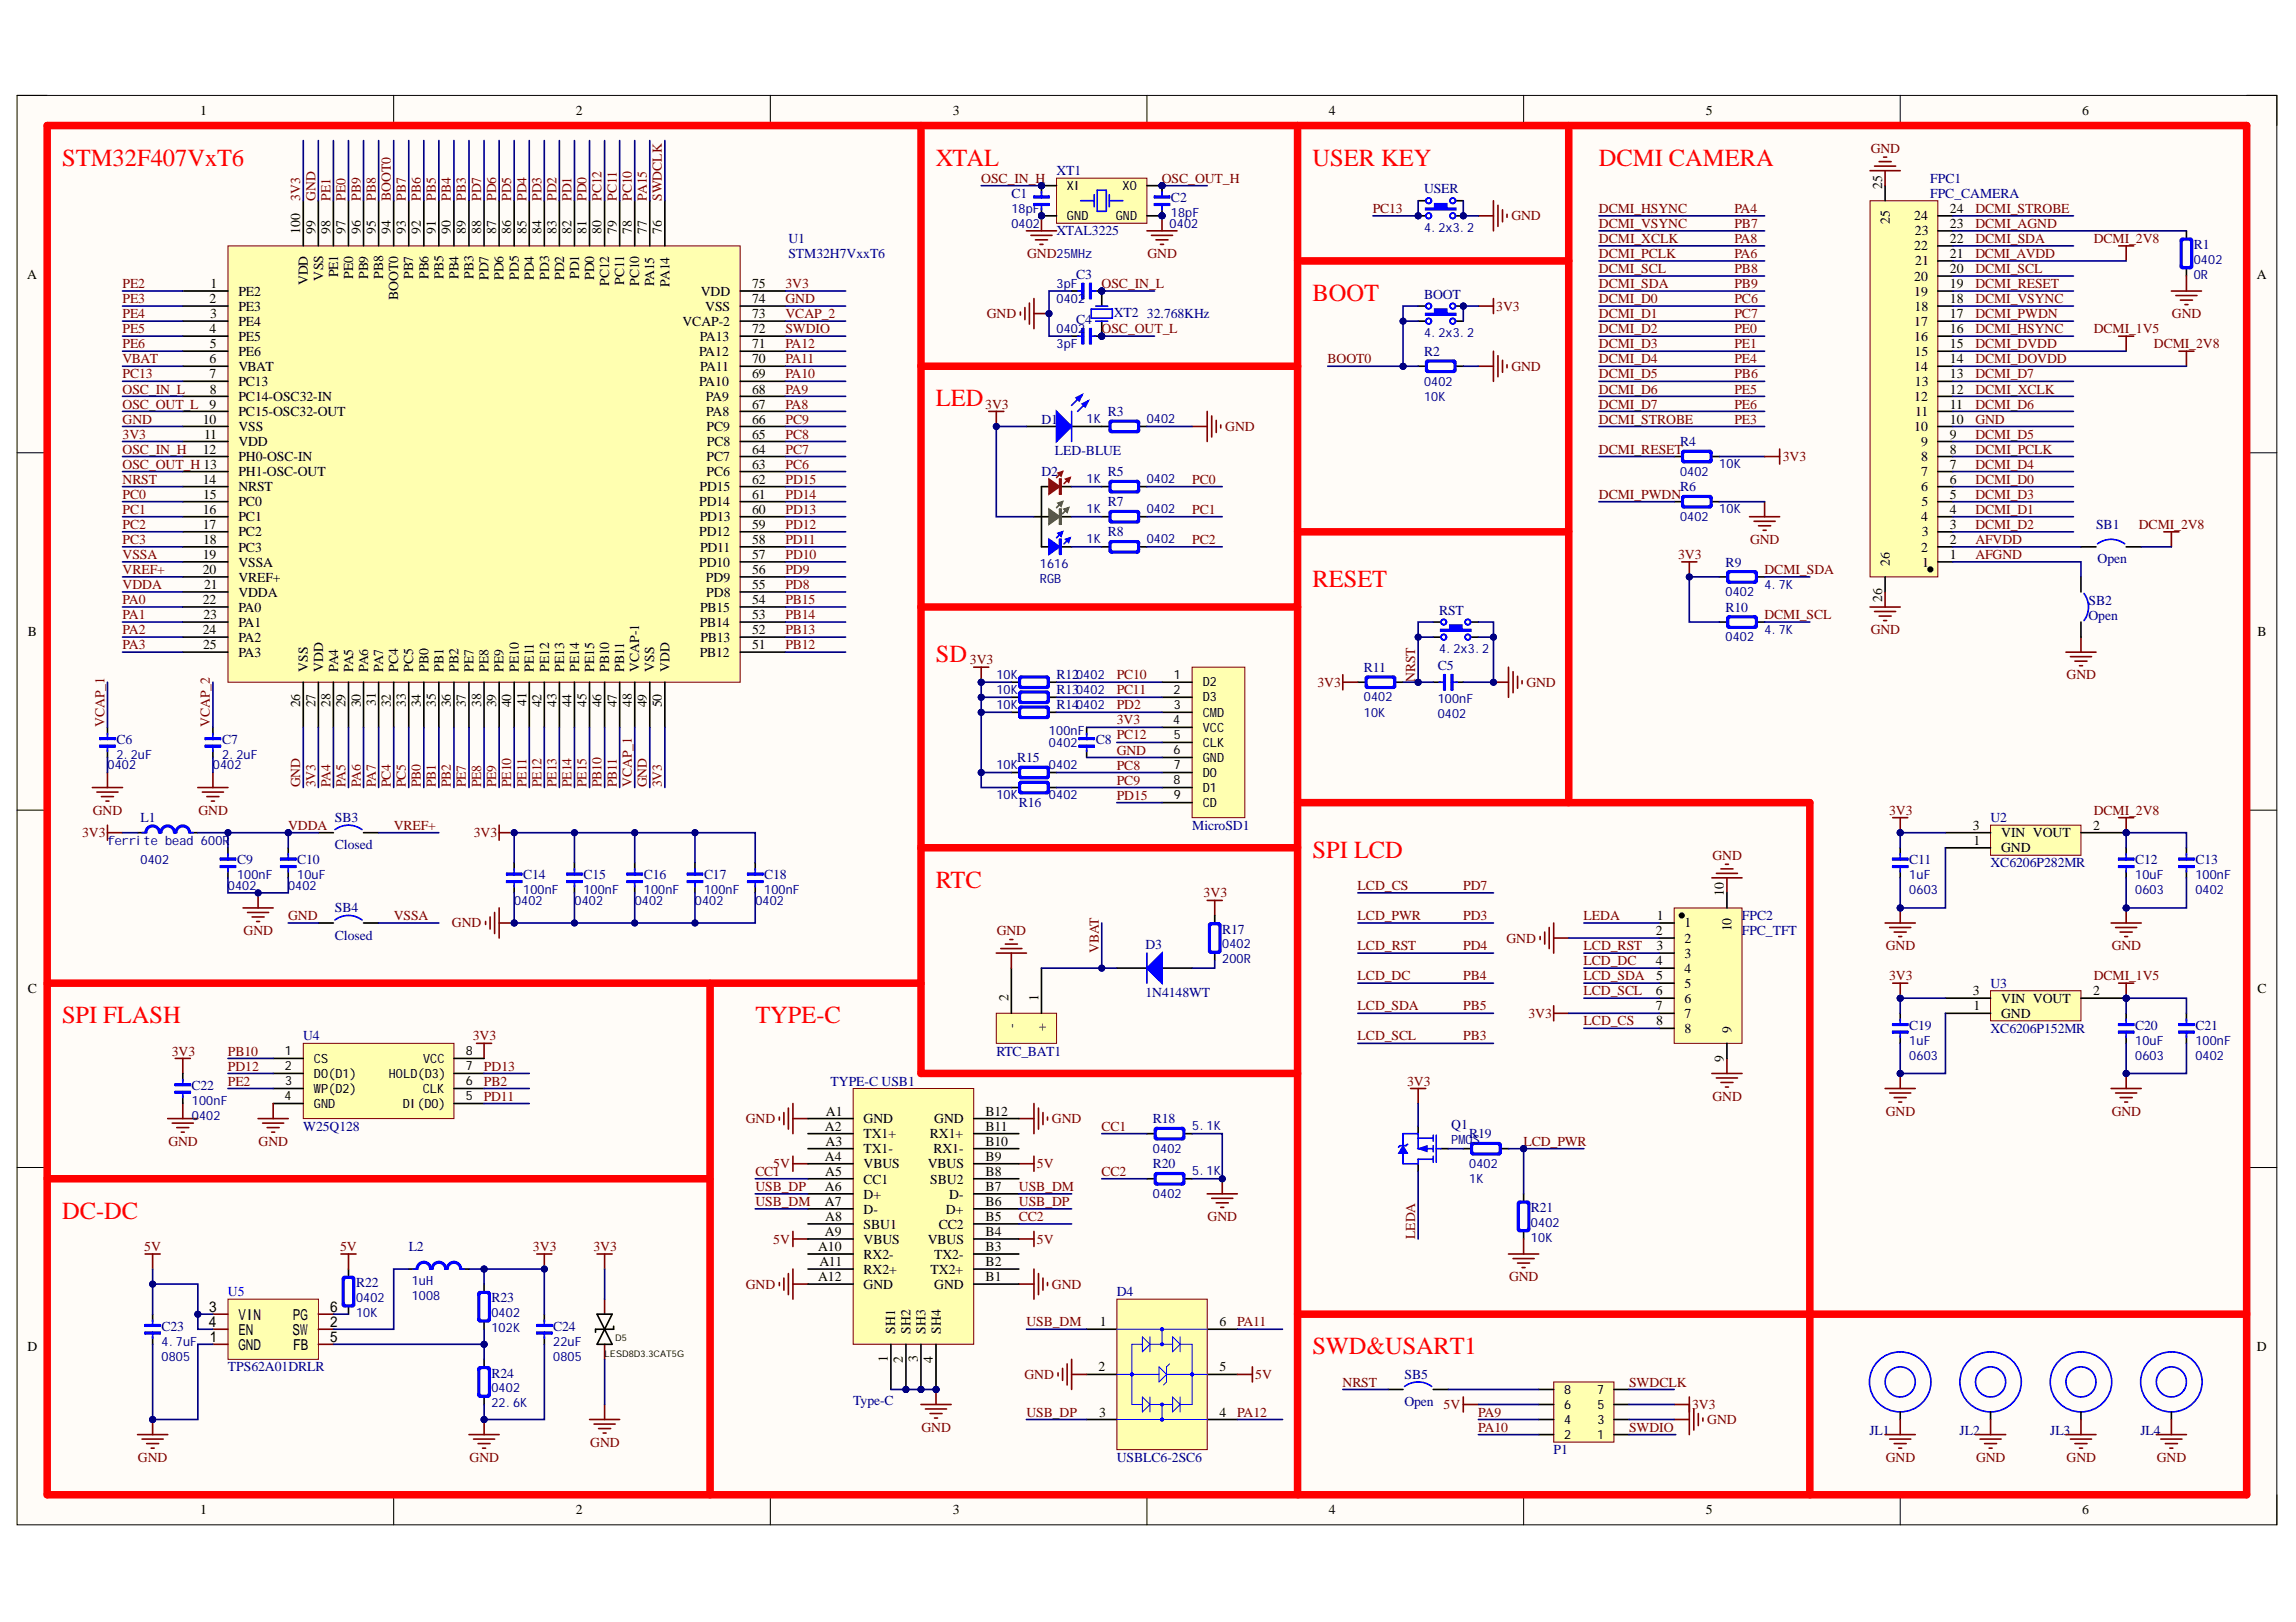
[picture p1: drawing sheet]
<svg xmlns="http://www.w3.org/2000/svg" width="297mm" height="210mm" viewBox="0 0 297 210" stroke-linecap="round" stroke-linejoin="round" font-family="sans-serif">
<defs><g id="words">
<g font-size="3.2" fill="#f00">
<text x="8" y="21.4">STM32F407VxT6</text>
<text x="121.1" y="21.4">XTAL</text>
<text x="169.8" y="21.4">USER KEY</text>
<text x="206.9" y="21.4">DCMI CAMERA</text>
<text x="169.8" y="38.9">BOOT</text>
<text x="121.1" y="52.6">LED</text>
<text x="169.8" y="75.9">RESET</text>
<text x="121.1" y="85.7">SD</text>
<text x="169.8" y="111">SPI LCD</text>
<text x="121.1" y="114.9">RTC</text>
<text x="8" y="132.4">SPI FLASH</text>
<text x="97.7" y="132.4">TYPE-C</text>
<text x="8" y="157.7">DC-DC</text>
<text x="169.8" y="175.2">SWD&amp;USART1</text>
</g>
<g font-size="1.9">
<text x="30.8" y="172.7">EN</text>
<text x="30.8" y="170.8">VIN</text>
<text x="37.9" y="172.7">SW</text>
<text x="37.9" y="170.8">PG</text>
<text x="30.8" y="174.7">GND</text>
<text x="37.9" y="174.7">FB</text>
</g>
<g font-size="1.8">
<text x="25.9" y="14.9">1</text>
<text x="74.5" y="14.9">2</text>
<text x="123.3" y="14.9">3</text>
<text x="171.9" y="14.9">4</text>
<text x="220.7" y="14.9">5</text>
<text x="269.4" y="14.9">6</text>
<text x="243.5" y="24.4" transform="rotate(-90 243.5 24.4)">25</text>
<text x="244.5" y="29" transform="rotate(-90 244.5 29)">25</text>
<text x="247.6" y="28.5">24</text>
<text x="252.3" y="29.5">23</text>
<text x="252.3" y="27.6">24</text>
<text x="38.8" y="30.3" transform="rotate(-90 38.8 30.3)">100</text>
<text x="40.8" y="30.3" transform="rotate(-90 40.8 30.3)">99</text>
<text x="42.8" y="30.3" transform="rotate(-90 42.8 30.3)">98</text>
<text x="43.7" y="35.9" transform="rotate(-90 43.7 35.9)">PE1</text>
<text x="44.7" y="30.3" transform="rotate(-90 44.7 30.3)">97</text>
<text x="46.7" y="30.3" transform="rotate(-90 46.7 30.3)">96</text>
<text x="48.6" y="30.3" transform="rotate(-90 48.6 30.3)">95</text>
<text x="50.6" y="30.3" transform="rotate(-90 50.6 30.3)">94</text>
<text x="52.5" y="30.3" transform="rotate(-90 52.5 30.3)">93</text>
<text x="54.4" y="30.3" transform="rotate(-90 54.4 30.3)">92</text>
<text x="56.4" y="30.3" transform="rotate(-90 56.4 30.3)">91</text>
<text x="58.3" y="30.3" transform="rotate(-90 58.3 30.3)">90</text>
<text x="60.3" y="30.3" transform="rotate(-90 60.3 30.3)">89</text>
<text x="62.2" y="30.3" transform="rotate(-90 62.2 30.3)">88</text>
<text x="64.2" y="30.3" transform="rotate(-90 64.2 30.3)">87</text>
<text x="66.1" y="30.3" transform="rotate(-90 66.1 30.3)">86</text>
<text x="68.1" y="30.3" transform="rotate(-90 68.1 30.3)">85</text>
<text x="70.1" y="30.3" transform="rotate(-90 70.1 30.3)">84</text>
<text x="72" y="30.3" transform="rotate(-90 72 30.3)">83</text>
<text x="73.9" y="30.3" transform="rotate(-90 73.9 30.3)">82</text>
<text x="75.9" y="30.3" transform="rotate(-90 75.9 30.3)">81</text>
<text x="77.8" y="30.3" transform="rotate(-90 77.8 30.3)">80</text>
<text x="79.8" y="30.3" transform="rotate(-90 79.8 30.3)">79</text>
<text x="81.7" y="30.3" transform="rotate(-90 81.7 30.3)">78</text>
<text x="83.7" y="30.3" transform="rotate(-90 83.7 30.3)">77</text>
<text x="85.6" y="30.3" transform="rotate(-90 85.6 30.3)">76</text>
<text x="247.6" y="32.4">22</text>
<text x="247.7" y="30.5">23</text>
<text x="247.8" y="34.4">21</text>
<text x="252.3" y="35.3">20</text>
<text x="252.3" y="33.4">21</text>
<text x="252.3" y="31.4">22</text>
<text x="3.5" y="36">A</text>
<text x="27.1" y="39.2">2</text>
<text x="27.2" y="41.2">3</text>
<text x="27.2" y="37.3">1</text>
<text x="30.8" y="38.2">PE2</text>
<text x="30.8" y="40.2">PE3</text>
<text x="39.8" y="36.9" transform="rotate(-90 39.8 36.9)">VDD</text>
<text x="41.8" y="36.3" transform="rotate(-90 41.8 36.3)">VSS</text>
<text x="45.7" y="36" transform="rotate(-90 45.7 36)">PE0</text>
<text x="47.6" y="36.1" transform="rotate(-90 47.6 36.1)">PB9</text>
<text x="49.6" y="36.1" transform="rotate(-90 49.6 36.1)">PB8</text>
<text x="51.5" y="38.8" transform="rotate(-90 51.5 38.8)">BOOT0</text>
<text x="53.5" y="36.1" transform="rotate(-90 53.5 36.1)">PB7</text>
<text x="55.4" y="36.1" transform="rotate(-90 55.4 36.1)">PB6</text>
<text x="57.4" y="36.1" transform="rotate(-90 57.4 36.1)">PB5</text>
<text x="59.3" y="36.1" transform="rotate(-90 59.3 36.1)">PB4</text>
<text x="61.3" y="36" transform="rotate(-90 61.3 36)">PB3</text>
<text x="63.2" y="36.2" transform="rotate(-90 63.2 36.2)">PD7</text>
<text x="65.1" y="36.3" transform="rotate(-90 65.1 36.3)">PD6</text>
<text x="67.1" y="36.2" transform="rotate(-90 67.1 36.2)">PD5</text>
<text x="69.1" y="36.3" transform="rotate(-90 69.1 36.3)">PD4</text>
<text x="71" y="36.2" transform="rotate(-90 71 36.2)">PD3</text>
<text x="73" y="36.2" transform="rotate(-90 73 36.2)">PD2</text>
<text x="74.9" y="36.1" transform="rotate(-90 74.9 36.1)">PD1</text>
<text x="76.9" y="36.3" transform="rotate(-90 76.9 36.3)">PD0</text>
<text x="78.8" y="37" transform="rotate(-90 78.8 37)">PC12</text>
<text x="80.8" y="36.9" transform="rotate(-90 80.8 36.9)">PC11</text>
<text x="82.7" y="37" transform="rotate(-90 82.7 37)">PC10</text>
<text x="84.6" y="37.1" transform="rotate(-90 84.6 37.1)">PA15</text>
<text x="86.6" y="37.1" transform="rotate(-90 86.6 37.1)">PA14</text>
<text x="90.7" y="38.2">VDD</text>
<text x="91.2" y="40.2">VSS</text>
<text x="97.3" y="41.2">73</text>
<text x="97.3" y="39.2">74</text>
<text x="97.3" y="37.3">75</text>
<text x="247.6" y="38.2">19</text>
<text x="247.6" y="36.3">20</text>
<text x="247.7" y="40.2">18</text>
<text x="252.3" y="41.2">17</text>
<text x="252.3" y="39.2">18</text>
<text x="252.3" y="37.3">19</text>
<text x="292" y="36">A</text>
<text x="27.1" y="43.1">4</text>
<text x="27.1" y="47">6</text>
<text x="27.2" y="45.1">5</text>
<text x="30.8" y="42.1">PE4</text>
<text x="30.8" y="44.1">PE5</text>
<text x="30.8" y="46.1">PE6</text>
<text x="88.3" y="42.1">VCAP-2</text>
<text x="90.4" y="46.1">PA12</text>
<text x="90.5" y="44.1">PA13</text>
<text x="97.3" y="47">70</text>
<text x="97.3" y="45.1">71</text>
<text x="97.3" y="43.1">72</text>
<text x="247.6" y="44.1">16</text>
<text x="247.6" y="42.1">17</text>
<text x="247.7" y="46.1">15</text>
<text x="252.3" y="47">14</text>
<text x="252.3" y="45.1">15</text>
<text x="252.3" y="43.1">16</text>
<text x="27.1" y="49">7</text>
<text x="27.1" y="52.9">9</text>
<text x="27.2" y="50.9">8</text>
<text x="30.8" y="48">VBAT</text>
<text x="30.8" y="50">PC13</text>
<text x="30.8" y="51.9">PC14-OSC32-IN</text>
<text x="30.8" y="53.8">PC15-OSC32-OUT</text>
<text x="90.4" y="50">PA10</text>
<text x="90.6" y="48">PA11</text>
<text x="91.3" y="51.9">PA9</text>
<text x="91.4" y="53.8">PA8</text>
<text x="97.3" y="52.9">67</text>
<text x="97.3" y="50.9">68</text>
<text x="97.3" y="49">69</text>
<text x="247.6" y="51.9">12</text>
<text x="247.6" y="48">14</text>
<text x="247.7" y="50">13</text>
<text x="247.8" y="53.8">11</text>
<text x="252.3" y="52.9">11</text>
<text x="252.3" y="50.9">12</text>
<text x="252.3" y="49">13</text>
<text x="26.2" y="54.8">10</text>
<text x="26.2" y="58.7">12</text>
<text x="26.4" y="56.8">11</text>
<text x="30.8" y="55.8">VSS</text>
<text x="30.8" y="57.7">VDD</text>
<text x="30.8" y="59.7">PH0-OSC-IN</text>
<text x="91.4" y="59.7">PC7</text>
<text x="91.4" y="55.8">PC9</text>
<text x="91.5" y="57.7">PC8</text>
<text x="97.3" y="58.7">64</text>
<text x="97.3" y="56.8">65</text>
<text x="97.3" y="54.8">66</text>
<text x="247.6" y="55.8">10</text>
<text x="248.5" y="57.7">9</text>
<text x="248.5" y="59.7">8</text>
<text x="252.3" y="56.8">9</text>
<text x="252.3" y="58.7">8</text>
<text x="252.3" y="54.8">10</text>
<text x="26.2" y="62.6">14</text>
<text x="26.3" y="64.5">15</text>
<text x="30.8" y="61.6">PH1-OSC-OUT</text>
<text x="30.8" y="63.6">NRST</text>
<text x="30.8" y="65.5">PC0</text>
<text x="90.4" y="65.5">PD14</text>
<text x="90.5" y="63.6">PD15</text>
<text x="91.4" y="61.6">PC6</text>
<text x="97.3" y="64.5">61</text>
<text x="97.3" y="62.6">62</text>
<text x="97.3" y="60.6">63</text>
<text x="248.5" y="61.6">7</text>
<text x="248.5" y="63.6">6</text>
<text x="248.6" y="65.5">5</text>
<text x="252.3" y="60.6">7</text>
<text x="252.3" y="62.6">6</text>
<text x="252.3" y="64.5">5</text>
<text x="26.2" y="66.5">16</text>
<text x="26.2" y="68.4">17</text>
<text x="26.3" y="70.4">18</text>
<text x="30.8" y="67.4">PC1</text>
<text x="30.8" y="69.4">PC2</text>
<text x="30.8" y="71.4">PC3</text>
<text x="90.4" y="69.4">PD12</text>
<text x="90.5" y="67.4">PD13</text>
<text x="90.6" y="71.4">PD11</text>
<text x="97.3" y="70.4">58</text>
<text x="97.3" y="68.4">59</text>
<text x="97.3" y="66.5">60</text>
<text x="248.5" y="67.4">4</text>
<text x="248.5" y="71.4">2</text>
<text x="248.6" y="69.4">3</text>
<text x="252.3" y="66.5">4</text>
<text x="252.3" y="68.4">3</text>
<text x="252.3" y="70.4">2</text>
<text x="26.2" y="72.4">19</text>
<text x="26.2" y="74.3">20</text>
<text x="26.4" y="76.2">21</text>
<text x="30.8" y="73.3">VSSA</text>
<text x="30.8" y="75.3">VREF+</text>
<text x="30.8" y="77.2">VDDA</text>
<text x="90.4" y="73.3">PD10</text>
<text x="91.3" y="75.3">PD9</text>
<text x="91.4" y="77.2">PD8</text>
<text x="97.3" y="76.2">55</text>
<text x="97.3" y="74.3">56</text>
<text x="97.3" y="72.4">57</text>
<text x="243.5" y="77.9" transform="rotate(-90 243.5 77.9)">26</text>
<text x="244.5" y="73.3" transform="rotate(-90 244.5 73.3)">26</text>
<text x="248.7" y="73.3">1</text>
<text x="252.3" y="72.4">1</text>
<text x="3.6" y="82.3">B</text>
<text x="26.2" y="78.2">22</text>
<text x="26.2" y="82.1">24</text>
<text x="26.3" y="80.1">23</text>
<text x="30.8" y="79.2">PA0</text>
<text x="30.8" y="81.1">PA1</text>
<text x="30.8" y="83">PA2</text>
<text x="90.5" y="81.1">PB14</text>
<text x="90.6" y="79.2">PB15</text>
<text x="90.6" y="83">PB13</text>
<text x="97.3" y="82.1">52</text>
<text x="97.3" y="80.1">53</text>
<text x="97.3" y="78.2">54</text>
<text x="292.1" y="82.3">B</text>
<text x="26.3" y="84">25</text>
<text x="30.8" y="85">PA3</text>
<text x="39.8" y="86.9" transform="rotate(-90 39.8 86.9)">VSS</text>
<text x="41.8" y="86.9" transform="rotate(-90 41.8 86.9)">VDD</text>
<text x="43.7" y="86.9" transform="rotate(-90 43.7 86.9)">PA4</text>
<text x="45.7" y="86.9" transform="rotate(-90 45.7 86.9)">PA5</text>
<text x="47.6" y="86.9" transform="rotate(-90 47.6 86.9)">PA6</text>
<text x="49.6" y="86.9" transform="rotate(-90 49.6 86.9)">PA7</text>
<text x="51.5" y="86.9" transform="rotate(-90 51.5 86.9)">PC4</text>
<text x="53.5" y="86.9" transform="rotate(-90 53.5 86.9)">PC5</text>
<text x="55.4" y="86.9" transform="rotate(-90 55.4 86.9)">PB0</text>
<text x="57.4" y="86.9" transform="rotate(-90 57.4 86.9)">PB1</text>
<text x="59.3" y="86.9" transform="rotate(-90 59.3 86.9)">PB2</text>
<text x="61.3" y="86.9" transform="rotate(-90 61.3 86.9)">PE7</text>
<text x="63.2" y="86.9" transform="rotate(-90 63.2 86.9)">PE8</text>
<text x="65.1" y="86.9" transform="rotate(-90 65.1 86.9)">PE9</text>
<text x="67.1" y="86.9" transform="rotate(-90 67.1 86.9)">PE10</text>
<text x="69.1" y="86.9" transform="rotate(-90 69.1 86.9)">PE11</text>
<text x="71" y="86.9" transform="rotate(-90 71 86.9)">PE12</text>
<text x="73" y="86.9" transform="rotate(-90 73 86.9)">PE13</text>
<text x="74.9" y="86.9" transform="rotate(-90 74.9 86.9)">PE14</text>
<text x="76.9" y="86.9" transform="rotate(-90 76.9 86.9)">PE15</text>
<text x="78.8" y="86.9" transform="rotate(-90 78.8 86.9)">PB10</text>
<text x="80.8" y="86.9" transform="rotate(-90 80.8 86.9)">PB11</text>
<text x="82.7" y="86.9" transform="rotate(-90 82.7 86.9)">VCAP-1</text>
<text x="84.6" y="86.9" transform="rotate(-90 84.6 86.9)">VSS</text>
<text x="86.6" y="86.9" transform="rotate(-90 86.6 86.9)">VDD</text>
<text x="90.5" y="85">PB12</text>
<text x="97.3" y="84">51</text>
<text x="38.8" y="91.5" transform="rotate(-90 38.8 91.5)">26</text>
<text x="40.8" y="91.5" transform="rotate(-90 40.8 91.5)">27</text>
<text x="42.8" y="91.5" transform="rotate(-90 42.8 91.5)">28</text>
<text x="44.7" y="91.5" transform="rotate(-90 44.7 91.5)">29</text>
<text x="46.7" y="91.5" transform="rotate(-90 46.7 91.5)">30</text>
<text x="48.6" y="91.4" transform="rotate(-90 48.6 91.4)">31</text>
<text x="50.6" y="91.5" transform="rotate(-90 50.6 91.5)">32</text>
<text x="52.5" y="91.5" transform="rotate(-90 52.5 91.5)">33</text>
<text x="54.4" y="91.5" transform="rotate(-90 54.4 91.5)">34</text>
<text x="56.4" y="91.5" transform="rotate(-90 56.4 91.5)">35</text>
<text x="58.3" y="91.5" transform="rotate(-90 58.3 91.5)">36</text>
<text x="60.3" y="91.5" transform="rotate(-90 60.3 91.5)">37</text>
<text x="62.2" y="91.5" transform="rotate(-90 62.2 91.5)">38</text>
<text x="64.2" y="91.5" transform="rotate(-90 64.2 91.5)">39</text>
<text x="66.1" y="91.5" transform="rotate(-90 66.1 91.5)">40</text>
<text x="68.1" y="91.4" transform="rotate(-90 68.1 91.4)">41</text>
<text x="70.1" y="91.5" transform="rotate(-90 70.1 91.5)">42</text>
<text x="72" y="91.5" transform="rotate(-90 72 91.5)">43</text>
<text x="73.9" y="91.5" transform="rotate(-90 73.9 91.5)">44</text>
<text x="75.9" y="91.5" transform="rotate(-90 75.9 91.5)">45</text>
<text x="77.8" y="91.5" transform="rotate(-90 77.8 91.5)">46</text>
<text x="79.8" y="91.5" transform="rotate(-90 79.8 91.5)">47</text>
<text x="81.7" y="91.5" transform="rotate(-90 81.7 91.5)">48</text>
<text x="83.7" y="91.5" transform="rotate(-90 83.7 91.5)">49</text>
<text x="85.6" y="91.5" transform="rotate(-90 85.6 91.5)">50</text>
<text x="255.2" y="107.4">3</text>
<text x="270.8" y="107.4">2</text>
<text x="255.3" y="109.3">1</text>
<text x="258.9" y="108.4">VIN VOUT</text>
<text x="258.9" y="110.3">GND</text>
<text x="214.4" y="119.1">1</text>
<text x="223" y="115.9" transform="rotate(-90 223 115.9)">10</text>
<text x="214.2" y="124.9">4</text>
<text x="214.2" y="121">2</text>
<text x="214.3" y="122.9">3</text>
<text x="217.9" y="125.9">4</text>
<text x="217.9" y="123.9">3</text>
<text x="217.9" y="122">2</text>
<text x="217.9" y="120">1</text>
<text x="224" y="120.5" transform="rotate(-90 224 120.5)">10</text>
<text x="3.6" y="128.6">C</text>
<text x="130.5" y="129.6" transform="rotate(-90 130.5 129.6)">2</text>
<text x="134.4" y="129.6" transform="rotate(-90 134.4 129.6)">1</text>
<text x="214.2" y="130.8">7</text>
<text x="214.2" y="128.8">6</text>
<text x="214.3" y="126.9">5</text>
<text x="217.9" y="131.7">7</text>
<text x="217.9" y="129.8">6</text>
<text x="217.9" y="127.8">5</text>
<text x="255.2" y="128.8">3</text>
<text x="255.3" y="130.8">1</text>
<text x="258.9" y="129.8">VIN VOUT</text>
<text x="258.9" y="131.7">GND</text>
<text x="270.8" y="128.8">2</text>
<text x="292.1" y="128.6">C</text>
<text x="131.4" y="133" transform="rotate(-90 131.4 133)">-</text>
<text x="135.3" y="133.4" transform="rotate(-90 135.3 133.4)">+</text>
<text x="214.3" y="132.7">8</text>
<text x="217.9" y="133.7">8</text>
<text x="223" y="137.4" transform="rotate(-90 223 137.4)">9</text>
<text x="224" y="133.6" transform="rotate(-90 224 133.6)">9</text>
<text x="106.7" y="146.3">A2</text>
<text x="106.8" y="148.3">A3</text>
<text x="106.9" y="144.4">A1</text>
<text x="111.7" y="145.3">GND</text>
<text x="111.7" y="147.3">TX1+</text>
<text x="111.7" y="149.2">TX1-</text>
<text x="120.3" y="147.3">RX1+</text>
<text x="120.8" y="149.2">RX1-</text>
<text x="120.9" y="145.3">GND</text>
<text x="127.5" y="148.3">B10</text>
<text x="127.5" y="146.3">B11</text>
<text x="127.5" y="144.4">B12</text>
<text x="106.7" y="150.2">A4</text>
<text x="106.7" y="154.1">A6</text>
<text x="106.8" y="152.2">A5</text>
<text x="111.7" y="151.2">VBUS</text>
<text x="111.7" y="153.2">CC1</text>
<text x="111.7" y="155.1">D+</text>
<text x="120" y="151.2">VBUS</text>
<text x="120.4" y="153.2">SBU2</text>
<text x="122.8" y="155.1">D-</text>
<text x="127.5" y="154.1">B7</text>
<text x="127.5" y="152.2">B8</text>
<text x="127.5" y="150.2">B9</text>
<text x="105.8" y="161.9">A10</text>
<text x="106.7" y="156.1">A7</text>
<text x="106.7" y="160">A9</text>
<text x="106.8" y="158">A8</text>
<text x="111.7" y="157.1">D-</text>
<text x="111.7" y="159">SBU1</text>
<text x="111.7" y="160.9">VBUS</text>
<text x="120" y="160.9">VBUS</text>
<text x="121.5" y="159">CC2</text>
<text x="122.4" y="157.1">D+</text>
<text x="127.5" y="161.9">B3</text>
<text x="127.5" y="160">B4</text>
<text x="127.5" y="158">B5</text>
<text x="127.5" y="156.1">B6</text>
<text x="105.8" y="165.8">A12</text>
<text x="106" y="163.9">A11</text>
<text x="111.7" y="162.9">RX2-</text>
<text x="111.7" y="164.8">RX2+</text>
<text x="111.7" y="166.8">GND</text>
<text x="120.4" y="164.8">TX2+</text>
<text x="120.9" y="166.8">GND</text>
<text x="120.9" y="162.9">TX2-</text>
<text x="127.5" y="165.8">B1</text>
<text x="127.5" y="163.9">B2</text>
<text x="115.8" y="172.6" transform="rotate(-90 115.8 172.6)">SH1</text>
<text x="117.8" y="172.6" transform="rotate(-90 117.8 172.6)">SH2</text>
<text x="119.7" y="172.6" transform="rotate(-90 119.7 172.6)">SH3</text>
<text x="121.7" y="172.6" transform="rotate(-90 121.7 172.6)">SH4</text>
<text x="142.3" y="171.6">1</text>
<text x="157.7" y="171.6">6</text>
<text x="3.6" y="174.8">D</text>
<text x="114.9" y="176.2" transform="rotate(-90 114.9 176.2)">1</text>
<text x="116.8" y="176.3" transform="rotate(-90 116.8 176.3)">2</text>
<text x="118.7" y="176.2" transform="rotate(-90 118.7 176.2)">3</text>
<text x="120.7" y="176.3" transform="rotate(-90 120.7 176.3)">4</text>
<text x="142.1" y="177.5">2</text>
<text x="157.7" y="177.5">5</text>
<text x="292" y="174.8">D</text>
<text x="142.2" y="183.3">3</text>
<text x="157.7" y="183.3">4</text>
<text x="25.9" y="196">1</text>
<text x="74.5" y="196">2</text>
<text x="123.3" y="196">3</text>
<text x="171.9" y="196">4</text>
<text x="220.7" y="196">5</text>
<text x="269.4" y="196">6</text>
</g>
<g font-size="1.8" fill="#800000">
<text x="127" y="23.7">OSC_IN_H</text>
<text x="150.3" y="23.7">OSC_OUT_H</text>
<text x="242" y="19.8">GND</text>
<text x="38.8" y="26" transform="rotate(-90 38.8 26)">3V3</text>
<text x="40.8" y="26" transform="rotate(-90 40.8 26)">GND</text>
<text x="42.8" y="26" transform="rotate(-90 42.8 26)">PE1</text>
<text x="44.7" y="26" transform="rotate(-90 44.7 26)">PE0</text>
<text x="46.7" y="26" transform="rotate(-90 46.7 26)">PB9</text>
<text x="48.6" y="26" transform="rotate(-90 48.6 26)">PB8</text>
<text x="50.6" y="26" transform="rotate(-90 50.6 26)">BOOT0</text>
<text x="52.5" y="26" transform="rotate(-90 52.5 26)">PB7</text>
<text x="54.4" y="26" transform="rotate(-90 54.4 26)">PB6</text>
<text x="56.4" y="26" transform="rotate(-90 56.4 26)">PB5</text>
<text x="58.3" y="26" transform="rotate(-90 58.3 26)">PB4</text>
<text x="60.3" y="26" transform="rotate(-90 60.3 26)">PB3</text>
<text x="62.2" y="26" transform="rotate(-90 62.2 26)">PD7</text>
<text x="64.2" y="26" transform="rotate(-90 64.2 26)">PD6</text>
<text x="66.1" y="26" transform="rotate(-90 66.1 26)">PD5</text>
<text x="68.1" y="26" transform="rotate(-90 68.1 26)">PD4</text>
<text x="70.1" y="26" transform="rotate(-90 70.1 26)">PD3</text>
<text x="72" y="26" transform="rotate(-90 72 26)">PD2</text>
<text x="73.9" y="26" transform="rotate(-90 73.9 26)">PD1</text>
<text x="75.9" y="26" transform="rotate(-90 75.9 26)">PD0</text>
<text x="77.8" y="26" transform="rotate(-90 77.8 26)">PC12</text>
<text x="79.8" y="26" transform="rotate(-90 79.8 26)">PC11</text>
<text x="81.7" y="26" transform="rotate(-90 81.7 26)">PC10</text>
<text x="83.7" y="26" transform="rotate(-90 83.7 26)">PA15</text>
<text x="85.6" y="26" transform="rotate(-90 85.6 26)">SWDCLK</text>
<text x="177.6" y="27.6">PC13</text>
<text x="195.5" y="28.5">GND</text>
<text x="206.9" y="27.6">DCMI_HSYNC</text>
<text x="206.9" y="29.5">DCMI_VSYNC</text>
<text x="224.4" y="27.6">PA4</text>
<text x="224.4" y="29.5">PB7</text>
<text x="255.6" y="29.5">DCMI_AGND</text>
<text x="255.6" y="27.6">DCMI_STROBE</text>
<text x="132.9" y="33.4">GND25MHz</text>
<text x="148.4" y="33.4">GND</text>
<text x="206.9" y="31.4">DCMI_XCLK</text>
<text x="206.9" y="33.4">DCMI_PCLK</text>
<text x="206.9" y="35.3">DCMI_SCL</text>
<text x="224.4" y="31.4">PA8</text>
<text x="224.4" y="33.4">PA6</text>
<text x="224.4" y="35.3">PB8</text>
<text x="255.6" y="31.4">DCMI_SDA</text>
<text x="255.6" y="35.3">DCMI_SCL</text>
<text x="255.6" y="33.4">DCMI_AVDD</text>
<text x="270.9" y="31.4">DCMI_2V8</text>
<text x="15.9" y="37.3">PE2</text>
<text x="15.9" y="39.2">PE3</text>
<text x="15.9" y="41.2">PE4</text>
<text x="101.6" y="37.3">3V3</text>
<text x="101.6" y="39.2">GND</text>
<text x="101.6" y="41.2">VCAP_2</text>
<text x="127.7" y="41.2">GND</text>
<text x="142.5" y="37.3">OSC_IN_L</text>
<text x="193.6" y="40.2">3V3</text>
<text x="206.9" y="37.3">DCMI_SDA</text>
<text x="206.9" y="39.2">DCMI_D0</text>
<text x="206.9" y="41.2">DCMI_D1</text>
<text x="224.4" y="37.3">PB9</text>
<text x="224.4" y="39.2">PC6</text>
<text x="224.4" y="41.2">PC7</text>
<text x="255.6" y="37.3">DCMI_RESET</text>
<text x="255.6" y="39.2">DCMI_VSYNC</text>
<text x="255.6" y="41.2">DCMI_PWDN</text>
<text x="281" y="41.2">GND</text>
<text x="15.9" y="43.1">PE5</text>
<text x="15.9" y="45.1">PE6</text>
<text x="15.9" y="47">VBAT</text>
<text x="101.6" y="43.1">SWDIO</text>
<text x="101.6" y="45.1">PA12</text>
<text x="101.6" y="47">PA11</text>
<text x="142.5" y="43.1">OSC_OUT_L</text>
<text x="171.8" y="47">BOOT0</text>
<text x="206.9" y="43.1">DCMI_D2</text>
<text x="206.9" y="45.1">DCMI_D3</text>
<text x="206.9" y="47">DCMI_D4</text>
<text x="224.4" y="43.1">PE0</text>
<text x="224.4" y="45.1">PE1</text>
<text x="224.4" y="47">PE4</text>
<text x="255.6" y="43.1">DCMI_HSYNC</text>
<text x="255.6" y="45.1">DCMI_DVDD</text>
<text x="255.6" y="47">DCMI_DOVDD</text>
<text x="270.9" y="43.1">DCMI_1V5</text>
<text x="278.7" y="45.1">DCMI_2V8</text>
<text x="15.9" y="49">PC13</text>
<text x="15.9" y="50.9">OSC_IN_L</text>
<text x="15.9" y="52.9">OSC_OUT_L</text>
<text x="101.6" y="49">PA10</text>
<text x="101.6" y="50.9">PA9</text>
<text x="101.6" y="52.9">PA8</text>
<text x="127.5" y="52.9">3V3</text>
<text x="195.5" y="48">GND</text>
<text x="206.9" y="49">DCMI_D5</text>
<text x="206.9" y="50.9">DCMI_D6</text>
<text x="206.9" y="52.9">DCMI_D7</text>
<text x="224.4" y="49">PB6</text>
<text x="224.4" y="50.9">PE5</text>
<text x="224.4" y="52.9">PE6</text>
<text x="255.6" y="49">DCMI_D7</text>
<text x="255.6" y="50.9">DCMI_XCLK</text>
<text x="255.6" y="52.9">DCMI_D6</text>
<text x="15.9" y="54.8">GND</text>
<text x="15.9" y="56.8">3V3</text>
<text x="15.9" y="58.7">OSC_IN_H</text>
<text x="101.6" y="54.8">PC9</text>
<text x="101.6" y="56.8">PC8</text>
<text x="101.6" y="58.7">PC7</text>
<text x="158.5" y="55.8">GND</text>
<text x="206.9" y="54.8">DCMI_STROBE</text>
<text x="206.9" y="58.7">DCMI_RESET</text>
<text x="224.4" y="54.8">PE3</text>
<text x="230.6" y="59.7">3V3</text>
<text x="255.6" y="56.8">DCMI_D5</text>
<text x="255.6" y="58.7">DCMI_PCLK</text>
<text x="255.6" y="54.8">GND</text>
<text x="15.9" y="60.6">OSC_OUT_H 13</text>
<text x="15.9" y="62.6">NRST</text>
<text x="15.9" y="64.5">PC0</text>
<text x="101.6" y="60.6">PC6</text>
<text x="101.6" y="62.6">PD15</text>
<text x="101.6" y="64.5">PD14</text>
<text x="154.2" y="62.6">PC0</text>
<text x="206.9" y="64.5">DCMI_PWDN</text>
<text x="255.6" y="60.6">DCMI_D4</text>
<text x="255.6" y="62.6">DCMI_D0</text>
<text x="255.6" y="64.5">DCMI_D3</text>
<text x="15.9" y="66.5">PC1</text>
<text x="15.9" y="68.4">PC2</text>
<text x="15.9" y="70.4">PC3</text>
<text x="101.6" y="66.5">PD13</text>
<text x="101.6" y="68.4">PD12</text>
<text x="101.6" y="70.4">PD11</text>
<text x="154.2" y="66.5">PC1</text>
<text x="154.2" y="70.4">PC2</text>
<text x="226.4" y="70.4">GND</text>
<text x="255.6" y="66.5">DCMI_D1</text>
<text x="255.6" y="68.4">DCMI_D2</text>
<text x="255.6" y="70.4">AFVDD</text>
<text x="276.7" y="68.4">DCMI_2V8</text>
<text x="15.9" y="76.2">VDDA</text>
<text x="15.9" y="72.4">VSSA</text>
<text x="15.9" y="74.3">VREF+</text>
<text x="101.6" y="74.3">PD9</text>
<text x="101.6" y="76.2">PD8</text>
<text x="101.6" y="72.4">PD10</text>
<text x="217.1" y="72.4">3V3</text>
<text x="228.3" y="74.3">DCMI_SDA</text>
<text x="255.6" y="72.4">AFGND</text>
<text x="15.9" y="78.2">PA0</text>
<text x="15.9" y="80.1">PA1</text>
<text x="15.9" y="82.1">PA2</text>
<text x="101.6" y="82.1">PB13</text>
<text x="101.6" y="78.2">PB15</text>
<text x="101.6" y="80.1">PB14</text>
<text x="228.3" y="80.1">DCMI_SCL</text>
<text x="242" y="82.1">GND</text>
<text x="15.9" y="84">PA3</text>
<text x="101.6" y="84">PB12</text>
<text x="125.5" y="86">3V3</text>
<text x="144.5" y="87.9">PC10</text>
<text x="144.5" y="89.8">PC11</text>
<text x="170.4" y="88.9">3V3</text>
<text x="183.1" y="88.3" transform="rotate(-90 183.1 88.3)">NRST</text>
<text x="197.5" y="88.9">GND</text>
<text x="267.4" y="87.9">GND</text>
<text x="13.5" y="94.1" transform="rotate(-90 13.5 94.1)">VCAP_1</text>
<text x="27.2" y="94.1" transform="rotate(-90 27.2 94.1)">VCAP_2</text>
<text x="144.5" y="95.7">PC12</text>
<text x="144.5" y="91.8">PD2</text>
<text x="144.5" y="93.7">3V3</text>
<text x="38.8" y="101.9" transform="rotate(-90 38.8 101.9)">GND</text>
<text x="40.8" y="101.9" transform="rotate(-90 40.8 101.9)">3V3</text>
<text x="42.8" y="101.9" transform="rotate(-90 42.8 101.9)">PA4</text>
<text x="44.7" y="101.9" transform="rotate(-90 44.7 101.9)">PA5</text>
<text x="46.7" y="101.9" transform="rotate(-90 46.7 101.9)">PA6</text>
<text x="48.6" y="101.9" transform="rotate(-90 48.6 101.9)">PA7</text>
<text x="50.6" y="101.9" transform="rotate(-90 50.6 101.9)">PC4</text>
<text x="52.5" y="101.9" transform="rotate(-90 52.5 101.9)">PC5</text>
<text x="54.4" y="101.9" transform="rotate(-90 54.4 101.9)">PB0</text>
<text x="56.4" y="101.9" transform="rotate(-90 56.4 101.9)">PB1</text>
<text x="58.3" y="101.9" transform="rotate(-90 58.3 101.9)">PB2</text>
<text x="60.3" y="101.9" transform="rotate(-90 60.3 101.9)">PE7</text>
<text x="62.2" y="101.9" transform="rotate(-90 62.2 101.9)">PE8</text>
<text x="64.2" y="101.9" transform="rotate(-90 64.2 101.9)">PE9</text>
<text x="66.1" y="101.9" transform="rotate(-90 66.1 101.9)">PE10</text>
<text x="68.1" y="101.9" transform="rotate(-90 68.1 101.9)">PE11</text>
<text x="70.1" y="101.9" transform="rotate(-90 70.1 101.9)">PE12</text>
<text x="72" y="101.9" transform="rotate(-90 72 101.9)">PE13</text>
<text x="73.9" y="101.9" transform="rotate(-90 73.9 101.9)">PE14</text>
<text x="75.9" y="101.9" transform="rotate(-90 75.9 101.9)">PE15</text>
<text x="77.8" y="101.9" transform="rotate(-90 77.8 101.9)">PB10</text>
<text x="79.8" y="101.9" transform="rotate(-90 79.8 101.9)">PB11</text>
<text x="81.7" y="101.9" transform="rotate(-90 81.7 101.9)">VCAP_1</text>
<text x="83.7" y="101.9" transform="rotate(-90 83.7 101.9)">GND</text>
<text x="85.6" y="101.9" transform="rotate(-90 85.6 101.9)">3V3</text>
<text x="144.5" y="99.6">PC8</text>
<text x="144.5" y="101.6">PC9</text>
<text x="144.5" y="97.7">GND</text>
<text x="12" y="105.4">GND</text>
<text x="25.7" y="105.4">GND</text>
<text x="37.3" y="107.4">VDDA</text>
<text x="50.9" y="107.4">VREF+</text>
<text x="144.5" y="103.5">PD15</text>
<text x="244.4" y="105.4">3V3</text>
<text x="270.9" y="105.4">DCMI_2V8</text>
<text x="10.6" y="108.4">3V3</text>
<text x="61.3" y="108.4">3V3</text>
<text x="221.5" y="111.3">GND</text>
<text x="37.3" y="119.1">GND</text>
<text x="50.9" y="119.1">VSSA</text>
<text x="155.7" y="116.1">3V3</text>
<text x="175.6" y="119.1">LCD_PWR</text>
<text x="175.6" y="115.2">LCD_CS</text>
<text x="189.3" y="119.1">PD3</text>
<text x="189.3" y="115.2">PD7</text>
<text x="204.9" y="119.1">LEDA</text>
<text x="31.5" y="121">GND</text>
<text x="58.5" y="120">GND</text>
<text x="128.9" y="121">GND</text>
<text x="142.1" y="123.3" transform="rotate(-90 142.1 123.3)">VBAT</text>
<text x="175.6" y="122.9">LCD_RST</text>
<text x="189.3" y="122.9">PD4</text>
<text x="194.9" y="122">GND</text>
<text x="204.9" y="124.9">LCD_DC</text>
<text x="204.9" y="122.9">LCD_RST</text>
<text x="244" y="122.9">GND</text>
<text x="273.2" y="122.9">GND</text>
<text x="175.6" y="126.9">LCD_DC</text>
<text x="175.6" y="130.8">LCD_SDA</text>
<text x="189.3" y="130.8">PB5</text>
<text x="189.3" y="126.9">PB4</text>
<text x="197.7" y="131.7">3V3</text>
<text x="204.9" y="128.8">LCD_SCL</text>
<text x="204.9" y="126.9">LCD_SDA</text>
<text x="244.4" y="126.9">3V3</text>
<text x="270.9" y="126.9">DCMI_1V5</text>
<text x="22.2" y="136.6">3V3</text>
<text x="29.5" y="136.6">PB10</text>
<text x="61.2" y="134.6">3V3</text>
<text x="175.6" y="134.6">LCD_SCL</text>
<text x="189.3" y="134.6">PB3</text>
<text x="204.9" y="132.7">LCD_CS</text>
<text x="29.5" y="140.5">PE2</text>
<text x="29.5" y="138.5">PD12</text>
<text x="62.6" y="142.4">PD11</text>
<text x="62.6" y="138.5">PD13</text>
<text x="182" y="140.5">3V3</text>
<text x="221.5" y="142.4">GND</text>
<text x="21.8" y="148.3">GND</text>
<text x="33.5" y="148.3">GND</text>
<text x="96.5" y="145.3">GND</text>
<text x="136.1" y="145.3">GND</text>
<text x="142.5" y="146.3">CC1</text>
<text x="197.1" y="148.3">LCD_PWR</text>
<text x="244" y="144.4">GND</text>
<text x="273.2" y="144.4">GND</text>
<text x="97.7" y="152.2">CC1</text>
<text x="97.7" y="154.1">USB_DP</text>
<text x="100" y="151.2">5V</text>
<text x="131.8" y="154.1">USB_DM</text>
<text x="134.1" y="151.2">5V</text>
<text x="142.5" y="152.2">CC2</text>
<text x="18.7" y="161.9">5V</text>
<text x="44" y="161.9">5V</text>
<text x="69" y="161.9">3V3</text>
<text x="76.8" y="161.9">3V3</text>
<text x="97.7" y="156.1">USB_DM</text>
<text x="100" y="160.9">5V</text>
<text x="131.8" y="158">CC2</text>
<text x="131.8" y="156.1">USB_DP</text>
<text x="134.1" y="160.9">5V</text>
<text x="156.2" y="158">GND</text>
<text x="183.1" y="160.3" transform="rotate(-90 183.1 160.3)">LEDA</text>
<text x="96.5" y="166.8">GND</text>
<text x="136.1" y="166.8">GND</text>
<text x="195.2" y="165.8">GND</text>
<text x="132.8" y="171.6">USB_DM</text>
<text x="160.1" y="171.6">PA11</text>
<text x="132.5" y="178.4">GND</text>
<text x="162.4" y="178.4">5V</text>
<text x="173.7" y="179.5">NRST</text>
<text x="210.8" y="179.5">SWDCLK</text>
<text x="119.2" y="185.3">GND</text>
<text x="132.8" y="183.3">USB_DP</text>
<text x="160.1" y="183.3">PA12</text>
<text x="186.8" y="182.4">5V</text>
<text x="191.3" y="183.3">PA9</text>
<text x="191.3" y="185.3">PA10</text>
<text x="210.8" y="185.3">SWDIO</text>
<text x="218.9" y="182.4">3V3</text>
<text x="220.9" y="184.3">GND</text>
<text x="17.9" y="189.2">GND</text>
<text x="60.7" y="189.2">GND</text>
<text x="76.4" y="187.2">GND</text>
<text x="244" y="189.2">GND</text>
<text x="255.6" y="189.2">GND</text>
<text x="267.4" y="189.2">GND</text>
<text x="279" y="189.2">GND</text>
</g>
<g font-size="1.8" fill="#000080">
<text x="136.7" y="22.7">XT1</text>
<text x="249.7" y="23.7">FPC1</text>
<text x="130.8" y="25.6">C1</text>
<text x="151.5" y="26.2">C2</text>
<text x="184.2" y="25">USER</text>
<text x="249.7" y="25.6">FPC_CAMERA</text>
<text x="102" y="31.4">U1</text>
<text x="102" y="33.4">STM32H7VxxT6</text>
<text x="136.7" y="30.5">XTAL3225</text>
<text x="283.8" y="32.2">R1</text>
<text x="139.2" y="36.1">C3</text>
<text x="139.2" y="42">C4</text>
<text x="144.1" y="41">XT2</text>
<text x="148.4" y="41.2">32.768KHz</text>
<text x="184.2" y="38.7">BOOT</text>
<text x="184.2" y="46.1">R2</text>
<text x="143.3" y="53.8">R3</text>
<text x="134.7" y="54.8">D1</text>
<text x="136.5" y="58.9">LED-BLUE</text>
<text x="217.4" y="57.7">R4</text>
<text x="134.7" y="61.6">D2</text>
<text x="143.3" y="61.6">R5</text>
<text x="143.3" y="65.5">R7</text>
<text x="217.4" y="63.6">R6</text>
<text x="143.3" y="69.4">R8</text>
<text x="271.2" y="68.4">SB1</text>
<text x="223.2" y="73.3">R9</text>
<text x="271.4" y="72.9">Open</text>
<text x="186.2" y="79.5">RST</text>
<text x="223.2" y="79.2">R10</text>
<text x="270.2" y="78.4">SB2</text>
<text x="270.2" y="80.3">Open</text>
<text x="136.7" y="87.9">R120402</text>
<text x="136.7" y="89.8">R130402</text>
<text x="176.4" y="86.9">R11</text>
<text x="186" y="86.8">C5</text>
<text x="136.7" y="91.8">R140402</text>
<text x="15.1" y="96.3">C6</text>
<text x="28.7" y="96.3">C7</text>
<text x="131.6" y="98.6">R15</text>
<text x="141.8" y="96.3">C8</text>
<text x="18.2" y="106.4">L1</text>
<text x="43.3" y="106.4">SB3</text>
<text x="131.8" y="104.5">R16</text>
<text x="154.2" y="107.4">MicroSD1</text>
<text x="257.5" y="106.4">U2</text>
<text x="30.7" y="111.9">C9</text>
<text x="38.5" y="111.9">C10</text>
<text x="43.3" y="109.9">Closed</text>
<text x="67.7" y="113.8">C14</text>
<text x="75.5" y="113.8">C15</text>
<text x="83.3" y="113.8">C16</text>
<text x="91.1" y="113.8">C17</text>
<text x="98.9" y="113.8">C18</text>
<text x="247" y="111.9">C11</text>
<text x="257.5" y="112.2">XC6206P282MR</text>
<text x="276.2" y="111.9">C12</text>
<text x="284" y="111.9">C13</text>
<text x="43.3" y="118.1">SB4</text>
<text x="225.4" y="119.1">FPC2</text>
<text x="43.3" y="121.6">Closed</text>
<text x="148.2" y="122.8">D3</text>
<text x="158.1" y="120.8">R17</text>
<text x="225.4" y="121">FPC_TFT</text>
<text x="148.2" y="129">1N4148WT</text>
<text x="257.5" y="127.8">U3</text>
<text x="39.2" y="134.6">U4</text>
<text x="128.9" y="136.6">RTC_BAT1</text>
<text x="247" y="133.3">C19</text>
<text x="257.5" y="133.7">XC6206P152MR</text>
<text x="276.2" y="133.3">C20</text>
<text x="284" y="133.3">C21</text>
<text x="24.8" y="141.1">C22</text>
<text x="107.5" y="140.5">TYPE-C USB1</text>
<text x="39.2" y="146.3">W25Q128</text>
<text x="149.2" y="145.3">R18</text>
<text x="187.7" y="146.1">Q1</text>
<text x="190.1" y="147.3">R19</text>
<text x="149.2" y="151.2">R20</text>
<text x="52.9" y="161.9">L2</text>
<text x="198.1" y="156.8">R21</text>
<text x="46.1" y="166.6">R22</text>
<text x="144.5" y="167.7">D4</text>
<text x="20.9" y="172.2">C23</text>
<text x="63.6" y="168.5">R23</text>
<text x="71.6" y="172.2">C24</text>
<text x="29.5" y="177.5">TPS62A01DRLR</text>
<text x="63.6" y="178.3">R24</text>
<text x="181.7" y="178.4">SB5</text>
<text x="110.4" y="181.8">Type-C</text>
<text x="181.7" y="181.9">Open</text>
<text x="241.8" y="185.7">JL1</text>
<text x="253.5" y="185.7">JL2</text>
<text x="265.2" y="185.7">JL3</text>
<text x="276.9" y="185.7">JL4</text>
<text x="144.5" y="189.2">USBLC6-2SC6</text>
<text x="201" y="188.2">P1</text>
</g>
<text font-size="1.8" fill="#00f" x="29.5" y="167.7">U5</text>
<g font-size="1.6" fill="#000080">
<text x="130.8" y="27.5">18pF</text>
<text x="130.8" y="29.5">0402</text>
<text x="151.3" y="29.5">0402</text>
<text x="151.5" y="28.1">18pF</text>
<text x="184.2" y="30">4.2x3.2</text>
<text x="283.8" y="34.1">0402</text>
<text x="136.7" y="37.2">3pF</text>
<text x="136.7" y="39.2">0402</text>
<text x="283.8" y="36.1">0R</text>
<text x="136.7" y="45">3pF</text>
<text x="136.7" y="43.1">0402</text>
<text x="184.2" y="43.7">4.2x3.2</text>
<text x="184.2" y="49.9">0402</text>
<text x="184.2" y="51.9">10K</text>
<text x="140.6" y="54.8">1K</text>
<text x="148.4" y="54.8">0402</text>
<text x="140.6" y="62.5">1K</text>
<text x="148.4" y="62.5">0402</text>
<text x="217.4" y="61.6">0402</text>
<text x="222.4" y="60.6">10K</text>
<text x="140.6" y="66.4">1K</text>
<text x="140.6" y="70.3">1K</text>
<text x="148.4" y="66.4">0402</text>
<text x="148.4" y="70.3">0402</text>
<text x="217.4" y="67.4">0402</text>
<text x="222.4" y="66.4">10K</text>
<text x="134.5" y="73.5">1616</text>
<text x="134.5" y="75.4">RGB</text>
<text x="223.2" y="77.2">0402</text>
<text x="228.3" y="76.2">4.7K</text>
<text x="223.2" y="83">0402</text>
<text x="228.3" y="82">4.7K</text>
<text x="128.9" y="87.9">10K</text>
<text x="128.9" y="89.8">10K</text>
<text x="186.2" y="84.6">4.2x3.2</text>
<text x="128.9" y="91.8">10K</text>
<text x="135.7" y="95.1">100nF</text>
<text x="176.4" y="90.8">0402</text>
<text x="176.4" y="92.7">10K</text>
<text x="186" y="91">100nF</text>
<text x="186" y="92.9">0402</text>
<text x="13.9" y="99.6">0402</text>
<text x="15.1" y="98.2">2.2uF</text>
<text x="27.5" y="99.6">0402</text>
<text x="28.7" y="98.2">2.2uF</text>
<text x="128.9" y="99.6">10K</text>
<text x="135.7" y="96.6">0402</text>
<text x="135.7" y="99.6">0402</text>
<text x="128.9" y="103.5">10K</text>
<text x="135.7" y="103.5">0402</text>
<text x="13.9" y="109.3">ferrite bead 600R</text>
<text x="18.2" y="111.8">0402</text>
<text x="30.7" y="113.8">100nF</text>
<text x="38.5" y="113.8">10uF</text>
<text x="247" y="113.8">1uF</text>
<text x="276.2" y="113.8">10uF</text>
<text x="284" y="113.8">100nF</text>
<text x="29.5" y="115.1">0402</text>
<text x="37.3" y="115.1">0402</text>
<text x="66.5" y="117.1">0402</text>
<text x="67.7" y="115.7">100nF</text>
<text x="74.3" y="117.1">0402</text>
<text x="75.5" y="115.7">100nF</text>
<text x="82.1" y="117.1">0402</text>
<text x="83.3" y="115.7">100nF</text>
<text x="89.9" y="117.1">0402</text>
<text x="91.1" y="115.7">100nF</text>
<text x="97.7" y="117.1">0402</text>
<text x="98.9" y="115.7">100nF</text>
<text x="247" y="115.7">0603</text>
<text x="276.2" y="115.7">0603</text>
<text x="284" y="115.7">0402</text>
<text x="158.1" y="122.7">0402</text>
<text x="158.1" y="124.7">200R</text>
<text x="247" y="135.2">1uF</text>
<text x="247" y="137.1">0603</text>
<text x="276.2" y="135.2">10uF</text>
<text x="276.2" y="137.1">0603</text>
<text x="284" y="135.2">100nF</text>
<text x="284" y="137.1">0402</text>
<text x="24.8" y="143">100nF</text>
<text x="24.8" y="144.9">0402</text>
<text x="149.2" y="149.2">0402</text>
<text x="154.2" y="146.3">5.1K</text>
<text x="187.7" y="148">PMOS</text>
<text x="149.2" y="155.1">0402</text>
<text x="154.2" y="152.1">5.1K</text>
<text x="190.1" y="151.1">0402</text>
<text x="190.1" y="153.1">1K</text>
<text x="198.1" y="158.7">0402</text>
<text x="198.1" y="160.7">10K</text>
<text x="53.3" y="166.3">1uH</text>
<text x="46.1" y="168.5">0402</text>
<text x="46.1" y="170.4">10K</text>
<text x="53.3" y="168.3">1008</text>
<text x="63.6" y="170.4">0402</text>
<text x="63.6" y="172.4">102K</text>
<text x="20.9" y="174.1">4.7uF</text>
<text x="20.9" y="176.1">0805</text>
<text x="71.6" y="174.1">22uF</text>
<text x="71.6" y="176.1">0805</text>
<text x="63.6" y="180.2">0402</text>
<text x="63.6" y="182.1">22.6K</text>
</g>
<g font-size="1.6">
<text x="138" y="28.5">GND</text>
<text x="138" y="24.6">XI</text>
<text x="144.3" y="28.5">GND</text>
<text x="145.2" y="24.6">XO</text>
<text x="151.8" y="89.8">2</text>
<text x="151.9" y="87.9">1</text>
<text x="155.6" y="88.8">D2</text>
<text x="151.8" y="93.7">4</text>
<text x="151.9" y="91.8">3</text>
<text x="151.9" y="95.6">5</text>
<text x="155.6" y="90.8">D3</text>
<text x="155.6" y="92.7">CMD</text>
<text x="155.6" y="94.7">VCC</text>
<text x="151.8" y="97.6">6</text>
<text x="151.8" y="101.5">8</text>
<text x="151.9" y="99.6">7</text>
<text x="155.6" y="96.6">CLK</text>
<text x="155.6" y="98.6">GND</text>
<text x="155.6" y="100.5">D0</text>
<text x="151.9" y="103.5">9</text>
<text x="155.6" y="102.5">D1</text>
<text x="155.6" y="104.4">CD</text>
<text x="36.8" y="136.6">1</text>
<text x="40.6" y="137.5">CS</text>
<text x="54.7" y="137.5">VCC</text>
<text x="60.3" y="136.6">8</text>
<text x="36.8" y="142.4">4</text>
<text x="36.8" y="138.5">2</text>
<text x="36.9" y="140.4">3</text>
<text x="40.6" y="139.5">DO(D1)</text>
<text x="40.6" y="141.4">W(D2)</text>
<text x="40.6" y="143.4">GND</text>
<text x="41.5" y="141.4">P</text>
<text x="50.3" y="139.5">HOLD(D3)</text>
<text x="52.1" y="143.4">DI(D0)</text>
<text x="54.7" y="141.4">CLK</text>
<text x="60.3" y="142.4">5</text>
<text x="60.3" y="140.4">6 PB2</text>
<text x="60.3" y="138.5">7</text>
<text x="202.4" y="184.3">4</text>
<text x="202.4" y="182.3">6</text>
<text x="202.4" y="180.4">8</text>
<text x="206.6" y="180.4">7</text>
<text x="206.7" y="184.3">3</text>
<text x="206.7" y="182.3">5</text>
<text x="202.4" y="186.2">2</text>
<text x="206.6" y="186.2">1</text>
</g>
<g font-size="1.2">
<text x="79.6" y="173.5">D5</text>
<text x="78.2" y="175.6">LESD8D3.3CAT5G</text>
</g>
</g></defs>
<path d="M2.2 12.3h292.4v185h-292.4z" fill-rule="evenodd" fill="#fffcf8"/>
<path d="M2.2 12.3h292.4v185h-292.4z" fill="none" stroke="#000" stroke-width=".13"/>
<path d="M6.1 16.2h284.6v177.2h-284.6z" fill-rule="evenodd" fill="#fffcf8"/>
<g fill="none" stroke="#000" stroke-width=".13">
<path d="M2.2 12.3h3.9M6.1 16.2h284.6v177.2h-284.6zM50.9 12.3v3.9M99.7 12.3v3.9M148.4 12.3v3.9M197.1 12.3v3.9M245.8 12.3v3.9M290.7 12.3h3.9v3.9M2.2 58.6h3.9M290.7 58.6h3.9M2.2 104.8h3.9M290.7 104.8h3.9"/>
<path d="M2.2 151.1h3.9M290.7 151.1h3.9M50.9 193.4v3.9M99.7 193.4v3.9M148.4 193.4v3.9M197.1 193.4v3.9M245.8 193.4v3.9M294.6 193.4v3.9"/>
</g>
<path d="M13.9 100v1.9M12 101.9h3.8M12.5 102.5h2.8M13.1 103.1h1.6M13.7 103.7h.4M62.8 119.2v.4M63.4 118.7v1.5M64 118.1v2.7M64.6 117.5v3.9M64.6 119.4h1.9" fill="none" stroke="#800000" stroke-width=".21"/>
<circle cx="66.5" cy="119.4" r=".39" fill="#000080"/>
<circle cx="66.5" cy="119.4" r=".39" fill="none" stroke="#000080" stroke-width=".13"/>
<path d="M27.5 100v1.9M25.6 101.9h3.9M26.2 102.5h2.7M26.8 103.1h1.5M27.3 103.7h.4M64.6 106.8v1.9M64.6 107.8h1.9" fill="none" stroke="#800000" stroke-width=".21"/>
<circle cx="66.5" cy="107.8" r=".39" fill="#000080"/>
<circle cx="66.5" cy="107.8" r=".39" fill="none" stroke="#000080" stroke-width=".13"/>
<g fill="none" stroke="#800000" stroke-width=".21">
<path d="M100.8 144.6v.4M101.4 144v1.5M102 143.4v2.7M102.6 142.8v3.9M102.6 149.6v2M102.6 159.4v1.9M102.6 144.8h1.9M102.6 150.6h1.9M131.8 144.8h2M131.8 150.6h2M133.8 142.8v3.9M133.8 149.6v2"/>
<path d="M133.8 159.4v1.9M134.4 143.4v2.7M134.9 144v1.5M135.5 144.6v.4M100.8 166v.4M101.4 165.4v1.6M102 164.8v2.7M102.6 164.2v3.9M102.6 166.2h1.9M102.6 160.3h1.9M131.8 166.2h2M131.8 160.3h2"/>
<path d="M133.8 164.2v3.9M134.4 164.8v2.7M134.9 165.4v1.6M135.5 166v.4"/>
</g>
<path d="M128.9 131.1h7.8v3.9h-7.8z" fill-rule="evenodd" fill="#ffffb0"/>
<path d="M128.9 131.1h7.8v3.9h-7.8z" fill="none" stroke="#800000" stroke-width=".13"/>
<path d="M130.8 125.3v5.8M134.7 125.3v5.8" fill="none" stroke="#000" stroke-width=".21"/>
<path d="M13.9 106.8v1.9M13.9 107.8h1.9M31.4 117.5h3.9M32 118.1h2.8M32.6 118.7h1.6M33.2 119.2h.4M33.4 115.5v2M128.9 123.3h3.9M129.5 122.8h2.7M130.1 122.2h1.5M130.6 121.6h.4M130.8 123.3v2" fill="none" stroke="#800000" stroke-width=".21"/>
<circle cx="33.4" cy="115.5" r=".39" fill="#000080"/>
<circle cx="33.4" cy="115.5" r=".39" fill="none" stroke="#000080" stroke-width=".13"/>
<circle cx="37.3" cy="107.8" r=".39" fill="#000080"/>
<circle cx="37.3" cy="107.8" r=".39" fill="none" stroke="#000080" stroke-width=".13"/>
<path d="M119.1 16.2v122.7h48.8M119.1 78.5h48.8M6.1 127.2h113" fill="none" stroke="#f00" stroke-width=".97"/>
<g fill="none" stroke="#800000" stroke-width=".21">
<path d="M201 119.4v3.9M221.5 113.6h3.9M222.1 113h2.7M222.6 112.4h1.6M223.2 111.8h.4M223.4 113.6v1.9M199.2 121.2v.4M199.8 120.6v1.6M200.4 120v2.8M201 130.2v1.9M201 121.4h2M201 131.1h2"/>
<path d="M221.5 138.9h3.9M222.1 139.5h2.7M223.4 137v1.9M222.6 140.1h1.6M223.2 140.7h.4M189.3 181.8h2M189.3 180.8v1.9M216.6 183.7h2M216.6 181.8h2M218.6 180.8v4.9M219.1 182.3v2.8M219.7 182.9v1.6"/>
<path d="M220.3 183.5v.4"/>
</g>
<circle cx="197.1" cy="148.7" r=".39" fill="#000080"/>
<circle cx="197.1" cy="148.7" r=".39" fill="none" stroke="#000080" stroke-width=".13"/>
<path d="M245.8 174.9a3.9 3.9 0 0 0-3.9 4.8 3.9 3.9 0 0 0 5.5 2.7 3.9 3.9 0 0 0 2.3-4.4 3.9 3.9 0 0 0-3.8-3.1M247.5 179.8a1.95 1.95 0 0 0-1.4-2.9 1.95 1.95 0 0 0-2.1 2.5 1.95 1.95 0 0 0 3.2 .9l.3-.4M257.5 174.9a3.9 3.9 0 0 0-3.9 4.7 3.9 3.9 0 0 0 5.5 2.8 3.9 3.9 0 0 0 2.3-4.4 3.9 3.9 0 0 0-3.8-3.1M259.2 179.8a1.95 1.95 0 0 0-1.5-2.9 1.95 1.95 0 0 0-2 2.5 1.95 1.95 0 0 0 3.2 .9l.3-.4M269.2 174.9a3.9 3.9 0 0 0-3.9 4.7 3.9 3.9 0 0 0 5.5 2.8 3.9 3.9 0 0 0 2.3-4.4 3.9 3.9 0 0 0-3.9-3.1M270.9 179.8a1.95 1.95 0 0 0-1.5-2.9 1.95 1.95 0 0 0-2 2.6 1.95 1.95 0 0 0 3.2 .8l.3-.4M278.1 176.1a3.9 3.9 0 0 1 5.8 .2 3.9 3.9 0 0 1-.8 5.8 3.9 3.9 0 0 1-5.2-.7 3.9 3.9 0 0 1 .2-5.3zM282.6 179.8a1.95 1.95 0 0 0-1.5-2.9 1.95 1.95 0 0 0-2 2.6 1.95 1.95 0 0 0 3.1 .8l.4-.4" fill="none" stroke="#00f" stroke-width=".21"/>
<path d="M245.8 182.7v1M257.5 182.7v1M269.2 182.7v1M280.9 182.7v1" fill="none" stroke="#000" stroke-width=".21"/>
<path d="M167.9 103.9h66.2" fill="none" stroke="#f00" stroke-width=".97"/>
<path d="M121.1 179.8v2M119.1 181.8h4M119.7 182.3h2.8M120.3 182.9h1.6M120.9 183.5h.4" fill="none" stroke="#800000" stroke-width=".21"/>
<circle cx="121.1" cy="179.8" r=".39" fill="#000080"/>
<circle cx="121.1" cy="179.8" r=".39" fill="none" stroke="#000080" stroke-width=".13"/>
<path d="M156.2 154.5h3.9M156.8 155.1h2.7M157.3 155.7h1.6M157.9 156.2h.4M158.1 152.5v2" fill="none" stroke="#800000" stroke-width=".21"/>
<circle cx="158.1" cy="152.5" r=".39" fill="#000080"/>
<circle cx="158.1" cy="152.5" r=".39" fill="none" stroke="#000080" stroke-width=".13"/>
<path d="M132.8 55.2h3.9M138.6 55.2h3.9" fill="none" stroke="#000" stroke-width=".21"/>
<path d="M136.7 53.2l1.9 2-1.9 1.9z" fill="#00f"/>
<path d="M136.7 53.2l1.9 2-1.9 1.9zM140 51.1l-1.4 1.4M140.8 51.9l-1.4 1.3" fill="none" stroke="#00f" stroke-width=".21"/>
<path d="M140 52.3l.8-.4-.4 .8z" fill="#00f"/>
<path d="M140 52.3l.8-.4-.4 .8z" fill="none" stroke="#00f" stroke-width=".21"/>
<path d="M139.2 51.5l.8-.4-.4 .8z" fill="#00f"/>
<path d="M138.6 53.2v3.9M139.2 51.5l.8-.4-.4 .8z" fill="none" stroke="#00f" stroke-width=".21"/>
<path d="M127.9 53.2h2M128.9 53.2v2M154.2 55.2h2M156.2 53.2v3.9M156.8 53.8v2.8M157.3 54.4v1.6M157.9 55v.4" fill="none" stroke="#800000" stroke-width=".21"/>
<circle cx="128.9" cy="55.2" r=".39" fill="#000080"/>
<circle cx="128.9" cy="55.2" r=".39" fill="none" stroke="#000080" stroke-width=".13"/>
<path d="M133.8 66.9h1.9M135.7 63h-1v7.8h1M137.1 66.9h1.5M137.1 63h1.5M137.1 70.8h1.5" fill="none" stroke="#000" stroke-width=".21"/>
<path d="M135.7 69.8l1.4 1-1.4 .9z" fill="#00f"/>
<path d="M135.7 69.8l1.4 1-1.4 .9zM137.5 68.8l-.8 .8M138.4 69.6l-.7 .8" fill="none" stroke="#00f" stroke-width=".21"/>
<path d="M137.9 69.8l.5-.2-.2 .6z" fill="#00f"/>
<path d="M137.9 69.8l.5-.2-.2 .6z" fill="none" stroke="#00f" stroke-width=".21"/>
<path d="M136.9 69l.6-.2-.2 .6z" fill="#00f"/>
<path d="M136.9 69l.6-.2-.2 .6zM137.1 69.8h.2v1.9h-.2z" fill="none" stroke="#00f" stroke-width=".21"/>
<path d="M137.1 69.8h.2v1.9h-.2z" fill-rule="evenodd" fill="#00f"/>
<path d="M137.1 69.8h.2v1.9h-.2z" fill="none" stroke="#00f" stroke-width=".13"/>
<path d="M135.7 62l1.4 1-1.4 .9z" fill="#bf0000"/>
<path d="M135.7 62l1.4 1-1.4 .9zM137.5 61l-.8 .8" fill="none" stroke="#bf0000" stroke-width=".21"/>
<path d="M136.9 61.2l.6-.2-.2 .6z" fill="#bf0000"/>
<path d="M136.9 61.2l.6-.2-.2 .6zM137.1 62v1.9h.2v-1.9" fill="none" stroke="#bf0000" stroke-width=".21"/>
<path d="M137.1 62h.2v1.9h-.2z" fill-rule="evenodd" fill="#bf0000"/>
<path d="M137.1 62h.2v1.9h-.2z" fill="none" stroke="#bf0000" stroke-width=".13"/>
<path d="M137.1 62h.2M138.4 61.8l-.7 .8" fill="none" stroke="#bf0000" stroke-width=".21"/>
<path d="M137.9 62l.5-.2-.2 .6z" fill="#bf0000"/>
<path d="M137.9 62l.5-.2-.2 .6z" fill="none" stroke="#bf0000" stroke-width=".21"/>
<path d="M137.1 65.9h.2v1.9h-.2z" fill="none" stroke="#00bf00" stroke-width=".21"/>
<path d="M137.1 65.9h.2v1.9h-.2z" fill-rule="evenodd" fill="#00bf00"/>
<path d="M137.1 65.9h.2v1.9h-.2z" fill="none" stroke="#00bf00" stroke-width=".13"/>
<path d="M137.5 64.9l-.8 .8M138.2 65.7l-.7 .8" fill="none" stroke="#00bf00" stroke-width=".21"/>
<path d="M137.7 65.9l.5-.2-.1 .6z" fill="#00bf00"/>
<path d="M137.7 65.9l.5-.2-.1 .6z" fill="none" stroke="#00bf00" stroke-width=".21"/>
<path d="M136.9 65.1l.6-.2-.2 .6z" fill="#00bf00"/>
<path d="M136.9 65.1l.6-.2-.2 .6z" fill="none" stroke="#00bf00" stroke-width=".21"/>
<path d="M135.7 65.9l1.4 1-1.4 .9z" fill="#00bf00"/>
<path d="M135.7 65.9l1.4 1-1.4 .9z" fill="none" stroke="#00bf00" stroke-width=".21"/>
<path d="M191.3 39.6h1.9M193.2 38.6v2M191.3 47.4h1.9M193.2 45.5v3.9M193.8 46v2.8M194.4 46.6v1.6M195 47.2v.4" fill="none" stroke="#800000" stroke-width=".21"/>
<circle cx="189.3" cy="39.6" r=".39" fill="#000080"/>
<circle cx="189.3" cy="39.6" r=".39" fill="none" stroke="#000080" stroke-width=".13"/>
<path d="M183.5 41.6h.9M188.3 41.6h1" fill="none" stroke="#000" stroke-width=".21"/>
<path d="M184.4 40.6h1.2v-.6h1.6v.6h1.1v.2h-3.9z" fill-rule="evenodd" fill="#00f"/>
<g fill="none" stroke="#00f" stroke-width=".21">
<path d="M184.4 40.6h1.2v-.6h1.6v.6h1.1v.2h-3.9z"/>
<circle cx="184.8" cy="41.6" r=".35"/>
<circle cx="187.9" cy="41.6" r=".35"/>
</g>
<path d="M183.5 39.6h.9M188.3 39.6h1" fill="none" stroke="#000" stroke-width=".21"/>
<circle cx="189.3" cy="39.6" r=".39" fill="#000080"/>
<circle cx="189.3" cy="39.6" r=".39" fill="none" stroke="#000080" stroke-width=".13"/>
<g fill="none" stroke="#00f" stroke-width=".21">
<circle cx="184.8" cy="39.6" r=".35"/>
<circle cx="187.9" cy="39.6" r=".35"/>
<circle cx="188" cy="39.6" r=".35"/>
</g>
<g fill="none" stroke="#800000" stroke-width=".21">
<path d="M193.2 88.3h2M195.2 86.3v3.9M195.7 86.9v2.7M196.3 87.5v1.6M196.9 88.1v.4M22.7 137h1.9M23.6 137v1.9M61.7 135h1.9M62.6 135v2M21.7 144.8h3.9M22.3 145.3h2.7M22.9 145.9h1.5"/>
<path d="M23.5 146.5h.3M23.6 142.8v2"/>
</g>
<circle cx="193.2" cy="88.3" r=".39" fill="#000080"/>
<circle cx="193.2" cy="88.3" r=".39" fill="none" stroke="#000080" stroke-width=".13"/>
<path d="M185.4 82.5h1M190.3 82.5h1" fill="none" stroke="#000" stroke-width=".21"/>
<path d="M186.4 81.5h1.2v-.6h1.5v.6h1.2v.2h-3.9z" fill-rule="evenodd" fill="#00f"/>
<g fill="none" stroke="#00f" stroke-width=".21">
<path d="M186.4 81.5h1.2v-.6h1.5v.6h1.2v.2h-3.9z"/>
<circle cx="186.8" cy="82.4" r=".35"/>
<circle cx="186.8" cy="80.5" r=".35"/>
<circle cx="189.9" cy="82.4" r=".35"/>
<circle cx="189.9" cy="80.5" r=".35"/>
</g>
<path d="M185.4 80.5h1M190.3 80.5h1" fill="none" stroke="#000" stroke-width=".21"/>
<circle cx="183.5" cy="27.9" r=".39" fill="#000080"/>
<circle cx="183.5" cy="27.9" r=".39" fill="none" stroke="#000080" stroke-width=".13"/>
<circle cx="189.3" cy="27.9" r=".39" fill="#000080"/>
<circle cx="189.3" cy="27.9" r=".39" fill="none" stroke="#000080" stroke-width=".13"/>
<path d="M183.5 27.9h.9" fill="none" stroke="#000" stroke-width=".21"/>
<circle cx="183.5" cy="27.9" r=".39" fill="#000080"/>
<circle cx="183.5" cy="27.9" r=".39" fill="none" stroke="#000080" stroke-width=".13"/>
<path d="M188.3 27.9h1" fill="none" stroke="#000" stroke-width=".21"/>
<circle cx="189.3" cy="27.9" r=".39" fill="#000080"/>
<circle cx="189.3" cy="27.9" r=".39" fill="none" stroke="#000080" stroke-width=".13"/>
<path d="M184.4 26.9h1.2v-.5h1.6v.5h1.1v.3h-3.9z" fill-rule="evenodd" fill="#00f"/>
<g fill="none" stroke="#00f" stroke-width=".21">
<path d="M184.4 26.9h1.2v-.5h1.6v.5h1.1v.3h-3.9z"/>
<circle cx="184.8" cy="26" r=".35"/>
<circle cx="184.8" cy="27.9" r=".35"/>
<circle cx="187.9" cy="26" r=".35"/>
<circle cx="187.9" cy="27.9" r=".35"/>
<circle cx="188" cy="26" r=".35"/>
</g>
<path d="M183.5 26h.9M188.3 26h1" fill="none" stroke="#000" stroke-width=".21"/>
<path d="M191.3 27.9h1.9M193.2 26v3.9M193.8 26.6v2.7M194.4 27.2v1.5M195 27.7v.4" fill="none" stroke="#800000" stroke-width=".21"/>
<path d="M154.2 86.3h6.8v19.5h-6.8z" fill-rule="evenodd" fill="#ffffb0"/>
<path d="M154.2 86.3h6.8v19.5h-6.8z" fill="none" stroke="#800000" stroke-width=".13"/>
<path d="M150.3 88.3h3.9M150.3 90.2h3.9M150.3 92.2h3.9M150.3 94.1h3.9M150.3 96.1h3.9M150.3 98h3.9M150.3 100h3.9M130.8 101.9h1M135.7 101.9h1M150.3 101.9h3.9M150.3 103.9h3.9" fill="none" stroke="#000" stroke-width=".21"/>
<path d="M131.8 101.3l.2-.2h3.5l.2 .2v1.2l-.2 .2h-3.5l-.2-.2zM131.8 102.3l.4 .4M131.9 101.2h3.7v1.4h-3.7zM132 101.5l.2-.2h3.1l.2 .2v.8l-.2 .2h-3.1l-.2-.2zM132.2 101.1l-.4 .4M135.3 101.1l.4 .4M135.7 102.3l-.4 .4" fill="none" stroke="#00f" stroke-width=".21"/>
<circle cx="142.5" cy="43.5" r=".39" fill="#000080"/>
<circle cx="142.5" cy="43.5" r=".39" fill="none" stroke="#000080" stroke-width=".13"/>
<circle cx="142.5" cy="37.7" r=".39" fill="#000080"/>
<circle cx="142.5" cy="37.7" r=".39" fill="none" stroke="#000080" stroke-width=".13"/>
<path d="M142.5 41.6v1.9" fill="none" stroke="#000" stroke-width=".21"/>
<circle cx="142.5" cy="43.5" r=".39" fill="#000080"/>
<circle cx="142.5" cy="43.5" r=".39" fill="none" stroke="#000080" stroke-width=".13"/>
<path d="M142.5 37.7v1.9" fill="none" stroke="#000" stroke-width=".21"/>
<circle cx="142.5" cy="37.7" r=".39" fill="#000080"/>
<circle cx="142.5" cy="37.7" r=".39" fill="none" stroke="#000080" stroke-width=".13"/>
<path d="M141.2 40h2.7v1.2h-2.7zM141.8 39.6h1.5M141.8 41.6h1.5" fill="none" stroke="#00f" stroke-width=".21"/>
<path d="M132.6 39.8v1.6M133.2 39.2v2.7M133.8 38.6v3.9M132 40.4v.4M133.8 40.6h1.9" fill="none" stroke="#800000" stroke-width=".21"/>
<circle cx="135.7" cy="40.6" r=".39" fill="#000080"/>
<circle cx="135.7" cy="40.6" r=".39" fill="none" stroke="#000080" stroke-width=".13"/>
<circle cx="142.5" cy="37.7" r=".39" fill="#000080"/>
<circle cx="142.5" cy="37.7" r=".39" fill="none" stroke="#000080" stroke-width=".13"/>
<circle cx="142.5" cy="43.5" r=".39" fill="#000080"/>
<circle cx="142.5" cy="43.5" r=".39" fill="none" stroke="#000080" stroke-width=".13"/>
<circle cx="134.7" cy="27.9" r=".39" fill="#000080"/>
<circle cx="134.7" cy="27.9" r=".39" fill="none" stroke="#000080" stroke-width=".13"/>
<circle cx="134.7" cy="24" r=".39" fill="#000080"/>
<circle cx="134.7" cy="24" r=".39" fill="none" stroke="#000080" stroke-width=".13"/>
<circle cx="150.3" cy="24" r=".39" fill="#000080"/>
<circle cx="150.3" cy="24" r=".39" fill="none" stroke="#000080" stroke-width=".13"/>
<circle cx="150.3" cy="27.9" r=".39" fill="#000080"/>
<circle cx="150.3" cy="27.9" r=".39" fill="none" stroke="#000080" stroke-width=".13"/>
<path d="M136.7 23.1h11.7v5.8h-11.7z" fill-rule="evenodd" fill="#ffffb0"/>
<path d="M136.7 23.1h11.7v5.8h-11.7z" fill="none" stroke="#800000" stroke-width=".13"/>
<path d="M139.8 26h1.8M141.6 25.2v1.6M141.9 24.6h1.2v2.7h-1.2zM143.5 25.2v1.6M143.5 26h1.8" fill="none" stroke="#00f" stroke-width=".21"/>
<path d="M134.7 27.9h2" fill="none" stroke="#000" stroke-width=".21"/>
<circle cx="134.7" cy="27.9" r=".39" fill="#000080"/>
<circle cx="134.7" cy="27.9" r=".39" fill="none" stroke="#000080" stroke-width=".13"/>
<path d="M134.7 24h2" fill="none" stroke="#000" stroke-width=".21"/>
<circle cx="134.7" cy="24" r=".39" fill="#000080"/>
<circle cx="134.7" cy="24" r=".39" fill="none" stroke="#000080" stroke-width=".13"/>
<path d="M148.4 24h1.9" fill="none" stroke="#000" stroke-width=".21"/>
<circle cx="150.3" cy="24" r=".39" fill="#000080"/>
<circle cx="150.3" cy="24" r=".39" fill="none" stroke="#000080" stroke-width=".13"/>
<path d="M148.4 27.9h1.9" fill="none" stroke="#000" stroke-width=".21"/>
<circle cx="150.3" cy="27.9" r=".39" fill="#000080"/>
<circle cx="150.3" cy="27.9" r=".39" fill="none" stroke="#000080" stroke-width=".13"/>
<circle cx="150.3" cy="24" r=".39" fill="#000080"/>
<circle cx="150.3" cy="24" r=".39" fill="none" stroke="#000080" stroke-width=".13"/>
<path d="M148.4 29.9h3.9M149 30.5h2.7M149.5 31h1.6M150.1 31.6h.4M150.3 27.9v2" fill="none" stroke="#800000" stroke-width=".21"/>
<circle cx="150.3" cy="27.9" r=".39" fill="#000080"/>
<circle cx="150.3" cy="27.9" r=".39" fill="none" stroke="#000080" stroke-width=".13"/>
<path d="M132.8 29.9h3.9M133.4 30.5h2.7M134 31h1.5M134.5 31.6h.4M134.7 27.9v2" fill="none" stroke="#800000" stroke-width=".21"/>
<circle cx="134.7" cy="27.9" r=".39" fill="#000080"/>
<circle cx="134.7" cy="27.9" r=".39" fill="none" stroke="#000080" stroke-width=".13"/>
<path d="M126 86.3h1.9M126.9 86.3v2" fill="none" stroke="#800000" stroke-width=".21"/>
<circle cx="126.9" cy="88.3" r=".39" fill="#000080"/>
<circle cx="126.9" cy="88.3" r=".39" fill="none" stroke="#000080" stroke-width=".13"/>
<path d="M140.6 94.1v1M140.6 97.1v.9" fill="none" stroke="#000" stroke-width=".21"/>
<path d="M139.6 95.5h2v.2h-2zM139.6 96.5h2v.2h-2zM140.6 94.9v.8M140.6 96.5v.7" fill="none" stroke="#00f" stroke-width=".21"/>
<path d="M139.6 96.5h2v.2h-2z" fill-rule="evenodd" fill="#00f"/>
<path d="M139.6 96.5h2v.2h-2z" fill="none" stroke="#00f" stroke-width=".13"/>
<path d="M139.6 95.5h2v.2h-2z" fill-rule="evenodd" fill="#00f"/>
<path d="M139.6 95.5h2v.2h-2z" fill="none" stroke="#00f" stroke-width=".13"/>
<path d="M29.5 109.7v1M29.5 112.6v1" fill="none" stroke="#000" stroke-width=".21"/>
<path d="M28.5 111.1h2v.2h-2zM28.5 112h2v.2h-2zM29.5 110.5v.8M29.5 112v.8" fill="none" stroke="#00f" stroke-width=".21"/>
<path d="M28.5 112h2v.2h-2z" fill-rule="evenodd" fill="#00f"/>
<path d="M28.5 112h2v.2h-2z" fill="none" stroke="#00f" stroke-width=".13"/>
<path d="M28.5 111.1h2v.2h-2z" fill-rule="evenodd" fill="#00f"/>
<path d="M28.5 111.1h2v.2h-2z" fill="none" stroke="#00f" stroke-width=".13"/>
<path d="M37.3 109.7v1M37.3 112.6v1" fill="none" stroke="#000" stroke-width=".21"/>
<path d="M36.3 111.1h2v.2h-2zM36.3 112h2v.2h-2zM37.3 110.5v.8M37.3 112v.8" fill="none" stroke="#00f" stroke-width=".21"/>
<path d="M36.3 112h2v.2h-2z" fill-rule="evenodd" fill="#00f"/>
<path d="M36.3 112h2v.2h-2z" fill="none" stroke="#00f" stroke-width=".13"/>
<path d="M36.3 111.1h2v.2h-2z" fill-rule="evenodd" fill="#00f"/>
<path d="M36.3 111.1h2v.2h-2z" fill="none" stroke="#00f" stroke-width=".13"/>
<path d="M13.9 94.1v1M13.9 97.1v.9M17.8 107.8h1M24.6 107.8h1M148.4 152.5h1M153.3 152.5h.9M189.3 148.7h1M194.2 148.7h1" fill="none" stroke="#000" stroke-width=".21"/>
<g fill="none" stroke="#00f" stroke-width=".21">
<path d="M12.9 95.5h2v.2h-2zM12.9 96.5h2v.2h-2zM13.9 94.9v.8M13.9 96.5v.7M18.4 107.8h.6a.78 .78 0 0 1 .7-.8 .78 .78 0 0 1 .8 .8h.4a.78 .78 0 0 1 .8-.8 .78 .78 0 0 1 .8 .8h.4a.78 .78 0 0 1 .7-.8 .78 .78 0 0 1 .8 .8h.6M18.8 107.8a.98 .98 0 0 1 .9-1 .98 .98 0 0 1 1 1 .97 .97 0 0 1 1-1 .97 .97 0 0 1 1 1 .98 .98 0 0 1 .9-1 .98 .98 0 0 1 1 1M18.9 107.8a.88 .88 0 0 1 .8-.9 .88 .88 0 0 1 .9 .9M20.8 107.8a.88 .88 0 0 1 .9-.9 .88 .88 0 0 1 .9 .9M22.8 107.8a.88 .88 0 0 1 .8-.9 .88 .88 0 0 1 .9 .9M149.4 152.9l.3 .4M149.5 151.9h3.7v1.3h-3.7zM149.5 151.8h3.6l.2 .2v1.1l-.2 .2h-3.6l-.1-.2v-1.1z"/>
<path d="M149.5 152.2l.2-.2h3.2l.2 .2v.7l-.2 .2h-3.2l-.2-.2zM149.7 151.8l-.3 .4M152.9 151.8l.4 .4M153.3 152.9l-.4 .4M190.3 148.1l.2-.2h3.5l.2 .2v1.1l-.2 .2h-3.5l-.2-.2zM190.3 149l.4 .4M190.4 148h3.7v1.3h-3.7zM190.5 148.3l.2-.2h3.1l.2 .2v.7l-.2 .2h-3.1l-.2-.2zM190.7 147.9l-.4 .4M193.8 147.9l.4 .4M194.2 149l-.4 .4"/>
</g>
<path d="M12.9 96.5h2v.2h-2z" fill-rule="evenodd" fill="#00f"/>
<path d="M12.9 96.5h2v.2h-2z" fill="none" stroke="#00f" stroke-width=".13"/>
<path d="M12.9 95.5h2v.2h-2z" fill-rule="evenodd" fill="#00f"/>
<path d="M12.9 95.5h2v.2h-2z" fill="none" stroke="#00f" stroke-width=".13"/>
<path d="M27.5 94.1v1M27.5 97.1v.9" fill="none" stroke="#000" stroke-width=".21"/>
<path d="M26.6 95.5h1.9v.2h-1.9zM26.6 96.5h1.9v.2h-1.9zM27.5 94.9v.8M27.5 96.5v.7" fill="none" stroke="#00f" stroke-width=".21"/>
<path d="M26.6 96.5h1.9v.2h-1.9z" fill-rule="evenodd" fill="#00f"/>
<path d="M26.6 96.5h1.9v.2h-1.9z" fill="none" stroke="#00f" stroke-width=".13"/>
<path d="M26.6 95.5h1.9v.2h-1.9z" fill-rule="evenodd" fill="#00f"/>
<path d="M26.6 95.5h1.9v.2h-1.9z" fill="none" stroke="#00f" stroke-width=".13"/>
<path d="M66.5 111.7v.9M66.5 114.6v.9" fill="none" stroke="#000" stroke-width=".21"/>
<path d="M65.5 113h2v.2h-2zM65.5 114h2v.2h-2zM66.5 112.4v.8M66.5 114v.8" fill="none" stroke="#00f" stroke-width=".21"/>
<path d="M65.5 114h2v.2h-2z" fill-rule="evenodd" fill="#00f"/>
<path d="M65.5 114h2v.2h-2z" fill="none" stroke="#00f" stroke-width=".13"/>
<path d="M65.5 113h2v.2h-2z" fill-rule="evenodd" fill="#00f"/>
<path d="M65.5 113h2v.2h-2z" fill="none" stroke="#00f" stroke-width=".13"/>
<path d="M74.3 111.7v.9M74.3 114.6v.9" fill="none" stroke="#000" stroke-width=".21"/>
<path d="M73.3 113h2v.2h-2zM73.3 114h2v.2h-2zM74.3 112.4v.8M74.3 114v.8" fill="none" stroke="#00f" stroke-width=".21"/>
<path d="M73.3 114h2v.2h-2z" fill-rule="evenodd" fill="#00f"/>
<path d="M73.3 114h2v.2h-2z" fill="none" stroke="#00f" stroke-width=".13"/>
<path d="M73.3 113h2v.2h-2z" fill-rule="evenodd" fill="#00f"/>
<path d="M73.3 113h2v.2h-2z" fill="none" stroke="#00f" stroke-width=".13"/>
<path d="M82.1 111.7v.9M82.1 114.6v.9" fill="none" stroke="#000" stroke-width=".21"/>
<path d="M81.1 113h2v.2h-2zM81.1 114h2v.2h-2zM82.1 112.4v.8M82.1 114v.8" fill="none" stroke="#00f" stroke-width=".21"/>
<path d="M81.1 114h2v.2h-2z" fill-rule="evenodd" fill="#00f"/>
<path d="M81.1 114h2v.2h-2z" fill="none" stroke="#00f" stroke-width=".13"/>
<path d="M81.1 113h2v.2h-2z" fill-rule="evenodd" fill="#00f"/>
<path d="M81.1 113h2v.2h-2z" fill="none" stroke="#00f" stroke-width=".13"/>
<path d="M89.9 111.7v.9M89.9 114.6v.9" fill="none" stroke="#000" stroke-width=".21"/>
<path d="M88.9 113h2v.2h-2zM88.9 114h2v.2h-2zM89.9 112.4v.8M89.9 114v.8" fill="none" stroke="#00f" stroke-width=".21"/>
<path d="M88.9 114h2v.2h-2z" fill-rule="evenodd" fill="#00f"/>
<path d="M88.9 114h2v.2h-2z" fill="none" stroke="#00f" stroke-width=".13"/>
<path d="M88.9 113h2v.2h-2z" fill-rule="evenodd" fill="#00f"/>
<path d="M88.9 113h2v.2h-2z" fill="none" stroke="#00f" stroke-width=".13"/>
<path d="M97.7 111.7v.9M97.7 114.6v.9" fill="none" stroke="#000" stroke-width=".21"/>
<path d="M96.7 113h2v.2h-2zM96.7 114h2v.2h-2zM97.7 112.4v.8M97.7 114v.8" fill="none" stroke="#00f" stroke-width=".21"/>
<path d="M96.7 114h2v.2h-2z" fill-rule="evenodd" fill="#00f"/>
<path d="M96.7 114h2v.2h-2z" fill="none" stroke="#00f" stroke-width=".13"/>
<path d="M96.7 113h2v.2h-2z" fill-rule="evenodd" fill="#00f"/>
<path d="M96.7 113h2v.2h-2z" fill="none" stroke="#00f" stroke-width=".13"/>
<path d="M183.5 47.4h.9M188.3 47.4h1" fill="none" stroke="#000" stroke-width=".21"/>
<path d="M184.4 46.8l.2-.2h3.5l.2 .2v1.2l-.2 .2h-3.5l-.2-.2zM184.4 47.8l.4 .4M184.5 46.7h3.7v1.4h-3.7zM184.6 47l.2-.2h3.1l.2 .2v.8l-.2 .2h-3.1l-.2-.2zM184.8 46.6l-.4 .4M187.9 46.6l.4 .4M188.3 47.8l-.4 .4" fill="none" stroke="#00f" stroke-width=".21"/>
<path d="M216.6 117.5h8.8v17.5h-8.8z" fill-rule="evenodd" fill="#ffffb0"/>
<path d="M216.6 117.5h8.8v17.5h-8.8z" fill="none" stroke="#800000" stroke-width=".13"/>
<g fill="none" stroke="#000" stroke-width=".21">
<path d="M214.6 119.4h2M223.4 115.5v2M23.6 138.9v1M214.6 133.1h2M214.6 131.1h2M214.6 129.2h2M214.6 127.2h2M214.6 125.3h2M214.6 123.3h2M214.6 121.4h2M223.4 135v2M23.6 141.8v1"/>
<circle cx="217.6" cy="118.5" r=".29"/>
</g>
<circle cx="217.6" cy="118.5" r=".29" fill="#000"/>
<path d="M23.6 139.7v.8M22.7 140.3h1.9v.2h-1.9zM22.7 141.3h1.9v.1h-1.9zM23.6 141.3v.7" fill="none" stroke="#00f" stroke-width=".21"/>
<path d="M22.7 141.3h1.9v.1h-1.9z" fill-rule="evenodd" fill="#00f"/>
<path d="M22.7 141.3h1.9v.1h-1.9z" fill="none" stroke="#00f" stroke-width=".13"/>
<path d="M22.7 140.3h1.9v.2h-1.9z" fill-rule="evenodd" fill="#00f"/>
<path d="M22.7 140.3h1.9v.2h-1.9z" fill="none" stroke="#00f" stroke-width=".13"/>
<circle cx="183.5" cy="88.3" r=".39" fill="#000080"/>
<circle cx="183.5" cy="88.3" r=".39" fill="none" stroke="#000080" stroke-width=".13"/>
<path d="M167.9 16.2v177.2M119.1 47.4h48.8" fill="none" stroke="#f00" stroke-width=".97"/>
<path d="M17.8 185.7h3.9M18.4 186.2h2.7M19 186.8h1.5M19.6 187.4h.3M19.7 183.7v2" fill="none" stroke="#800000" stroke-width=".21"/>
<circle cx="19.8" cy="183.7" r=".39" fill="#000080"/>
<circle cx="19.8" cy="183.7" r=".39" fill="none" stroke="#000080" stroke-width=".13"/>
<path d="M60.7 185.7h3.9M61.3 186.2h2.7M61.8 186.8h1.6M62.4 187.4h.4M62.6 183.7v2" fill="none" stroke="#800000" stroke-width=".21"/>
<circle cx="62.6" cy="183.7" r=".39" fill="#000080"/>
<circle cx="62.6" cy="183.7" r=".39" fill="none" stroke="#000080" stroke-width=".13"/>
<circle cx="134.7" cy="27.9" r=".39" fill="#000080"/>
<circle cx="134.7" cy="27.9" r=".39" fill="none" stroke="#000080" stroke-width=".13"/>
<circle cx="134.7" cy="24" r=".39" fill="#000080"/>
<circle cx="134.7" cy="24" r=".39" fill="none" stroke="#000080" stroke-width=".13"/>
<path d="M134.7 26.9v1" fill="none" stroke="#000" stroke-width=".21"/>
<circle cx="134.7" cy="27.9" r=".39" fill="#000080"/>
<circle cx="134.7" cy="27.9" r=".39" fill="none" stroke="#000080" stroke-width=".13"/>
<path d="M134.7 24v1" fill="none" stroke="#000" stroke-width=".21"/>
<circle cx="134.7" cy="24" r=".39" fill="#000080"/>
<circle cx="134.7" cy="24" r=".39" fill="none" stroke="#000080" stroke-width=".13"/>
<path d="M133.8 25.4h1.9v.2h-1.9zM133.8 26.4h1.9v.2h-1.9zM134.7 24.8v.8M134.7 26.4v.7" fill="none" stroke="#00f" stroke-width=".21"/>
<path d="M133.8 26.4h1.9v.2h-1.9z" fill-rule="evenodd" fill="#00f"/>
<path d="M133.8 26.4h1.9v.2h-1.9z" fill="none" stroke="#00f" stroke-width=".13"/>
<path d="M133.8 25.4h1.9v.2h-1.9z" fill-rule="evenodd" fill="#00f"/>
<path d="M133.8 25.4h1.9v.2h-1.9z" fill="none" stroke="#00f" stroke-width=".13"/>
<circle cx="150.3" cy="27.9" r=".39" fill="#000080"/>
<circle cx="150.3" cy="27.9" r=".39" fill="none" stroke="#000080" stroke-width=".13"/>
<circle cx="150.3" cy="24" r=".39" fill="#000080"/>
<circle cx="150.3" cy="24" r=".39" fill="none" stroke="#000080" stroke-width=".13"/>
<path d="M150.3 26.9v1" fill="none" stroke="#000" stroke-width=".21"/>
<circle cx="150.3" cy="27.9" r=".39" fill="#000080"/>
<circle cx="150.3" cy="27.9" r=".39" fill="none" stroke="#000080" stroke-width=".13"/>
<path d="M150.3 24v1" fill="none" stroke="#000" stroke-width=".21"/>
<circle cx="150.3" cy="24" r=".39" fill="#000080"/>
<circle cx="150.3" cy="24" r=".39" fill="none" stroke="#000080" stroke-width=".13"/>
<path d="M149.4 25.4h1.9v.2h-1.9zM149.4 26.4h1.9v.2h-1.9zM150.3 24.8v.8M150.3 26.4v.7" fill="none" stroke="#00f" stroke-width=".21"/>
<path d="M149.4 26.4h1.9v.2h-1.9z" fill-rule="evenodd" fill="#00f"/>
<path d="M149.4 26.4h1.9v.2h-1.9z" fill="none" stroke="#00f" stroke-width=".13"/>
<path d="M149.4 25.4h1.9v.2h-1.9z" fill-rule="evenodd" fill="#00f"/>
<path d="M149.4 25.4h1.9v.2h-1.9z" fill="none" stroke="#00f" stroke-width=".13"/>
<circle cx="142.5" cy="37.7" r=".39" fill="#000080"/>
<circle cx="142.5" cy="37.7" r=".39" fill="none" stroke="#000080" stroke-width=".13"/>
<path d="M141.6 37.7h.9" fill="none" stroke="#000" stroke-width=".21"/>
<circle cx="142.5" cy="37.7" r=".39" fill="#000080"/>
<circle cx="142.5" cy="37.7" r=".39" fill="none" stroke="#000080" stroke-width=".13"/>
<path d="M138.6 37.7h1" fill="none" stroke="#000" stroke-width=".21"/>
<path d="M139.4 37.7h.8M140 36.7h.2v1.9h-.2zM141 36.7h.2v1.9h-.2zM141 37.7h.8" fill="none" stroke="#00f" stroke-width=".21"/>
<path d="M141 36.7h.2v1.9h-.2z" fill-rule="evenodd" fill="#00f"/>
<path d="M141 36.7h.2v1.9h-.2z" fill="none" stroke="#00f" stroke-width=".13"/>
<path d="M140 36.7h.2v1.9h-.2z" fill-rule="evenodd" fill="#00f"/>
<path d="M140 36.7h.2v1.9h-.2z" fill="none" stroke="#00f" stroke-width=".13"/>
<circle cx="142.5" cy="43.5" r=".39" fill="#000080"/>
<circle cx="142.5" cy="43.5" r=".39" fill="none" stroke="#000080" stroke-width=".13"/>
<path d="M141.6 43.5h.9" fill="none" stroke="#000" stroke-width=".21"/>
<circle cx="142.5" cy="43.5" r=".39" fill="#000080"/>
<circle cx="142.5" cy="43.5" r=".39" fill="none" stroke="#000080" stroke-width=".13"/>
<path d="M138.6 43.5h1" fill="none" stroke="#000" stroke-width=".21"/>
<path d="M139.4 43.5h.8M140 42.5h.2v2h-.2zM141 42.5h.2v2h-.2zM141 43.5h.8" fill="none" stroke="#00f" stroke-width=".21"/>
<path d="M141 42.5h.2v2h-.2z" fill-rule="evenodd" fill="#00f"/>
<path d="M141 42.5h.2v2h-.2z" fill="none" stroke="#00f" stroke-width=".13"/>
<path d="M140 42.5h.2v2h-.2z" fill-rule="evenodd" fill="#00f"/>
<path d="M140 42.5h.2v2h-.2z" fill="none" stroke="#00f" stroke-width=".13"/>
<path d="M130.8 88.3h1M130.8 90.2h1M130.8 92.2h1M130.8 100h1M135.7 88.3h1M135.7 90.2h1M135.7 92.2h1M135.7 100h1M41.2 107.8h1.9M47 107.8h2" fill="none" stroke="#000" stroke-width=".21"/>
<g fill="none" stroke="#00f" stroke-width=".21">
<path d="M131.8 87.7l.2-.2h3.5l.2 .2v1.2l-.2 .2h-3.5l-.2-.2zM131.8 89.6l.2-.1h3.5l.2 .1v1.2l-.2 .2h-3.5l-.2-.2zM131.8 91.6l.2-.2h3.5l.2 .2v1.2l-.2 .2h-3.5l-.2-.2zM131.8 99.4l.2-.2h3.5l.2 .2v1.2l-.2 .1h-3.5l-.2-.1zM131.8 88.7l.4 .4M131.8 90.6l.4 .4M131.8 92.6l.4 .4M131.9 87.6h3.7v1.4h-3.7zM131.9 89.6h3.7v1.3h-3.7zM131.9 91.5h3.7v1.4h-3.7zM131.9 99.3h3.7v1.4h-3.7zM132 87.9l.2-.2h3.1l.2 .2v.8l-.2 .2h-3.1l-.2-.2z"/>
<path d="M132 89.8l.2-.2h3.1l.2 .2v.8l-.2 .2h-3.1l-.2-.2zM132 91.8l.2-.2h3.1l.2 .2v.8l-.2 .2h-3.1l-.2-.2zM132 99.6l.2-.2h3.1l.2 .2v.8l-.2 .2h-3.1l-.2-.2zM132.2 87.5l-.4 .4M132.2 89.5l-.4 .3M132.2 91.4l-.4 .4M132.2 99.2l-.4 .4M135.3 87.5l.4 .4M135.3 89.5l.4 .3M135.3 91.4l.4 .4M135.3 99.2l.4 .4M135.7 88.7l-.4 .4"/>
<path d="M135.7 90.6l-.4 .4M135.7 92.6l-.4 .4M43.3 107.4a2.94 2.94 0 0 1 3.5 0M131.8 100.4l.4 .3M135.7 100.4l-.4 .3"/>
</g>
<path d="M39.2 135h19.5v9.8h-19.5z" fill-rule="evenodd" fill="#ffffb0"/>
<path d="M39.2 135h19.5v9.8h-19.5z" fill="none" stroke="#800000" stroke-width=".13"/>
<path d="M35.3 137h3.9M35.3 138.9h3.9M58.7 137h3.9M58.7 138.9h3.9M35.3 140.9h3.9M35.3 142.8h3.9M58.7 140.9h3.9M58.7 142.8h3.9" fill="none" stroke="#000" stroke-width=".21"/>
<circle cx="121.1" cy="179.8" r=".39" fill="#000080"/>
<circle cx="121.1" cy="179.8" r=".39" fill="none" stroke="#000080" stroke-width=".13"/>
<circle cx="117.2" cy="179.8" r=".39" fill="#000080"/>
<circle cx="117.2" cy="179.8" r=".39" fill="none" stroke="#000080" stroke-width=".13"/>
<circle cx="119.1" cy="179.8" r=".39" fill="#000080"/>
<circle cx="119.1" cy="179.8" r=".39" fill="none" stroke="#000080" stroke-width=".13"/>
<path d="M110.4 140.9h15.6v33.1h-15.6z" fill-rule="evenodd" fill="#ffffb0"/>
<path d="M110.4 140.9h15.6v33.1h-15.6z" fill="none" stroke="#800000" stroke-width=".13"/>
<g fill="none" stroke="#000" stroke-width=".21">
<path d="M104.5 144.8h5.9M104.5 146.7h5.9M104.5 148.7h5.9M104.5 150.6h5.9M104.5 152.5h5.9M104.5 154.5h5.9M104.5 156.4h5.9M104.5 158.4h5.9M126 144.8h5.8M126 146.7h5.8M126 148.7h5.8M126 150.6h5.8"/>
<path d="M126 152.5h5.8M126 154.5h5.8M126 156.4h5.8M126 158.4h5.8M104.5 160.3h5.9M104.5 162.3h5.9M104.5 164.2h5.9M104.5 166.2h5.9M121.1 174v5.8M126 160.3h5.8M126 162.3h5.8M126 164.2h5.8"/>
<path d="M126 166.2h5.8"/>
</g>
<circle cx="121.1" cy="179.8" r=".39" fill="#000080"/>
<circle cx="121.1" cy="179.8" r=".39" fill="none" stroke="#000080" stroke-width=".13"/>
<path d="M115.3 174v5.8M117.2 174v5.8" fill="none" stroke="#000" stroke-width=".21"/>
<circle cx="117.2" cy="179.8" r=".39" fill="#000080"/>
<circle cx="117.2" cy="179.8" r=".39" fill="none" stroke="#000080" stroke-width=".13"/>
<path d="M119.1 174v5.8" fill="none" stroke="#000" stroke-width=".21"/>
<circle cx="119.1" cy="179.8" r=".39" fill="#000080"/>
<circle cx="119.1" cy="179.8" r=".39" fill="none" stroke="#000080" stroke-width=".13"/>
<path d="M142.5 55.2h1M147.4 55.2h1M142.5 63h1M142.5 66.9h1M142.5 70.8h1M147.4 63h1M147.4 66.9h1M147.4 70.8h1M185.4 88.3h1M188.3 88.3h1" fill="none" stroke="#000" stroke-width=".21"/>
<g fill="none" stroke="#00f" stroke-width=".21">
<path d="M143.5 54.6l.2-.2h3.5l.2 .2v1.2l-.2 .2h-3.5l-.2-.2zM143.5 55.6l.4 .4M143.6 54.5h3.7v1.4h-3.7zM143.7 54.8l.2-.2h3.1l.2 .2v.8l-.2 .2h-3.1l-.2-.2zM143.9 54.4l-.4 .4M147 54.4l.4 .4M147.4 55.6l-.4 .4M143.5 62.4l.2-.2h3.5l.2 .2v1.2l-.2 .2h-3.5l-.2-.2zM143.5 66.3l.2-.2h3.5l.2 .2v1.2l-.2 .1h-3.5l-.2-.1zM143.5 70.2l.2-.2h3.5l.2 .2v1.1l-.2 .2h-3.5l-.2-.2zM143.5 63.4l.4 .4M143.5 67.3l.4 .3"/>
<path d="M143.5 71.2l.4 .3M143.6 62.3h3.7v1.4h-3.7zM143.6 66.2h3.7v1.4h-3.7zM143.6 70.1h3.7v1.3h-3.7zM143.7 62.6l.2-.2h3.1l.2 .2v.8l-.2 .2h-3.1l-.2-.2zM143.7 66.5l.2-.2h3.1l.2 .2v.8l-.2 .2h-3.1l-.2-.2zM143.7 70.4l.2-.2h3.1l.2 .2v.8l-.2 .1h-3.1l-.2-.1zM143.9 62.2l-.4 .4M143.9 66.1l-.4 .4M143.9 70l-.4 .4M147 62.2l.4 .4M147 66.1l.4 .4"/>
<path d="M147 70l.4 .4M147.4 63.4l-.4 .4M147.4 67.3l-.4 .3M147.4 71.2l-.4 .3M186.2 88.3h.8M186.8 87.3h.2v2h-.2zM187.8 87.3h.1v2h-.1zM187.8 88.3h.7"/>
</g>
<path d="M187.8 87.3h.1v2h-.1z" fill-rule="evenodd" fill="#00f"/>
<path d="M187.8 87.3h.1v2h-.1z" fill="none" stroke="#00f" stroke-width=".13"/>
<path d="M186.8 87.3h.2v2h-.2z" fill-rule="evenodd" fill="#00f"/>
<path d="M186.8 87.3h.2v2h-.2z" fill="none" stroke="#00f" stroke-width=".13"/>
<path d="M144.5 125.3h3.9M150.3 125.3h3.9" fill="none" stroke="#000" stroke-width=".21"/>
<path d="M148.4 125.3l1.9-2v3.9z" fill="#00f"/>
<g fill="none" stroke="#00f" stroke-width=".21">
<path d="M176.6 87.7l.2-.2h3.6l.1 .2v1.2l-.1 .2h-3.6l-.2-.2zM176.6 88.7l.4 .4M176.7 87.6h3.7v1.4h-3.7zM177 87.7h3.1l.3 .2v.8l-.3 .2h-3.1l-.2-.2v-.8zM177 87.5l-.4 .4M180.1 87.5l.4 .4M180.5 88.7l-.4 .4M156.4 119.6l.2-.2h1.1l.2 .2v3.5l-.2 .2h-1.1l-.2-.2zM156.5 119.5h1.3v3.7h-1.3zM156.6 119.8l.2-.2h.7l.2 .2v3.1l-.2 .2h-.7l-.2-.2zM156.8 119.4l-.4 .4M157.5 119.4l.4 .4"/>
<path d="M148.4 125.3l1.9-2v3.9zM148.4 123.3v3.9M156.4 122.9l.4 .4M157.9 122.9l-.4 .4M149.4 147.1l.3 .4M149.5 146h3.7v1.4h-3.7zM149.5 145.9h3.6l.2 .2v1.2l-.2 .2h-3.6l-.1-.2v-1.2zM149.5 146.3l.2-.2h3.2l.2 .2v.8l-.2 .2h-3.2l-.2-.2zM149.7 145.9l-.3 .4M152.9 145.9l.4 .4M153.3 147.1l-.4 .4M196.3 159l.4 .4"/>
<path d="M196.4 155.6h1.4v3.7h-1.4zM196.5 155.5h1.2l.2 .2v3.5l-.2 .2h-1.2l-.2-.2v-3.5zM196.5 155.9l.2-.2h.8l.2 .2v3.1l-.2 .2h-.8l-.2-.2zM196.7 155.5l-.4 .4M197.5 155.5l.4 .4M197.9 159l-.4 .4M18.8 171.4h1.9v.2h-1.9zM18.8 172.4h1.9v.2h-1.9zM19.7 170.8v.8M19.7 172.4v.8M44.3 165.4l.2-.2h1.2l.2 .2v3.5l-.2 .2h-1.2l-.2-.2zM44.3 168.7l.4 .4"/>
<path d="M44.4 165.3h1.4v3.7h-1.4zM44.5 165.6l.2-.2h.8l.2 .2v3.1l-.2 .2h-.8l-.2-.2zM44.7 165.2l-.4 .4M45.5 165.2l.4 .4M45.9 168.7l-.4 .4M53.5 164.2h.5a.78 .78 0 0 1 .8-.8 .78 .78 0 0 1 .8 .8h.4a.78 .78 0 0 1 .8-.8 .78 .78 0 0 1 .8 .8h.3a.78 .78 0 0 1 .8-.8 .78 .78 0 0 1 .8 .8h.6M53.9 164.2a.98 .98 0 0 1 .9-.9 .98 .98 0 0 1 1 .9 .98 .98 0 0 1 1-.9 .98 .98 0 0 1 1 .9 .97 .97 0 0 1 .9-.9 .97 .97 0 0 1 1 .9M54 164.2a.88 .88 0 0 1 .8-.8 .88 .88 0 0 1 .9 .8M55.9 164.2a.88 .88 0 0 1 .9-.8 .88 .88 0 0 1 .9 .8M57.9 164.2a.88 .88 0 0 1 .8-.8 .88 .88 0 0 1 .9 .8"/>
</g>
<g fill="none" stroke="#800000" stroke-width=".21">
<path d="M173.7 87.3v2M173.7 88.3h2M156.2 116.5h1.9M157.2 116.5v2M44.1 162.3h2M45.1 162.3v1.9M77.2 162.3h2M78.2 162.3v1.9M195.2 162.3h3.9M195.7 162.9h2.8M196.3 163.5h1.6M196.9 164h.4"/>
<path d="M197.1 160.3v2M76.3 183.7h3.9M76.9 184.3h2.7M77.4 184.9h1.6M78 185.5h.4M78.2 181.8v1.9"/>
</g>
<g fill="none" stroke="#000" stroke-width=".21">
<path d="M175.7 88.3h.9M180.5 88.3h1M157.2 118.5v.9M157.2 123.3v1M148.4 146.7h1M153.3 146.7h.9M197.1 154.5v1M197.1 159.4v.9M19.7 170.1v.9M19.7 173v1M45.1 164.2v1M45.1 169.1v1"/>
<path d="M52.9 164.2h1M59.7 164.2h1"/>
</g>
<path d="M18.8 172.4h1.9v.2h-1.9z" fill-rule="evenodd" fill="#00f"/>
<path d="M18.8 172.4h1.9v.2h-1.9z" fill="none" stroke="#00f" stroke-width=".13"/>
<path d="M18.8 171.4h1.9v.2h-1.9z" fill-rule="evenodd" fill="#00f"/>
<path d="M18.8 171.4h1.9v.2h-1.9z" fill="none" stroke="#00f" stroke-width=".13"/>
<path d="M70.4 170.1v.9M70.4 173v1" fill="none" stroke="#000" stroke-width=".21"/>
<path d="M69.4 171.4h2v.2h-2zM69.4 172.4h2v.2h-2zM70.4 170.8v.8M70.4 172.4v.8" fill="none" stroke="#00f" stroke-width=".21"/>
<path d="M69.4 172.4h2v.2h-2z" fill-rule="evenodd" fill="#00f"/>
<path d="M69.4 172.4h2v.2h-2z" fill="none" stroke="#00f" stroke-width=".13"/>
<path d="M69.4 171.4h2v.2h-2z" fill-rule="evenodd" fill="#00f"/>
<path d="M69.4 171.4h2v.2h-2z" fill="none" stroke="#00f" stroke-width=".13"/>
<path d="M62.6 166.2v1M62.6 171v1M62.6 175.9v1M62.6 180.8v1" fill="none" stroke="#000" stroke-width=".21"/>
<g fill="none" stroke="#00f" stroke-width=".21">
<path d="M61.8 167.3l.2-.1h1.2l.2 .1v3.5l-.2 .2h-1.2l-.2-.2zM61.8 170.7l.4 .3M61.9 167.2h1.4v3.7h-1.4zM61.9 177h1.4v3.7h-1.4zM62 176.9h1.2l.2 .2v3.5l-.2 .2h-1.2l-.2-.2v-3.5zM62 167.5l.2-.2h.8l.2 .2v3.2l-.2 .1h-.8l-.2-.1zM62 177.3l.2-.2h.8l.2 .2v3.1l-.2 .2h-.8l-.2-.2zM62.2 167.2l-.4 .3M62.2 176.9l-.4 .4M63 167.2l.4 .3M63 176.9l.4 .4M63.4 170.7l-.4 .3"/>
<path d="M61.8 180.4l.4 .4M63.4 180.4l-.4 .4"/>
</g>
<path d="M29.5 168.1h11.7v7.8h-11.7z" fill-rule="evenodd" fill="#ffffb0"/>
<path d="M29.5 168.1h11.7v7.8h-11.7z" fill="none" stroke="#800000" stroke-width=".13"/>
<path d="M27.5 172h2M27.5 170.1h2M27.6 174h1.9M41.2 172h1.9M41.2 170.1h1.9M41.2 174h1.9" fill="none" stroke="#800" stroke-width=".21"/>
<path d="M18.8 162.3h1.9M19.7 162.3v1.9" fill="none" stroke="#800000" stroke-width=".21"/>
<path d="M43.3 119.1a2.92 2.92 0 0 1 3.5 0" fill="none" stroke="#00f" stroke-width=".21"/>
<path d="M41.2 119.4h1.9M47 119.4h2M140.6 172h3.9M140.6 177.9h3.9M156.2 172h3.9M156.2 177.9h3.9M140.6 183.7h3.9M156.2 183.7h3.9" fill="none" stroke="#000" stroke-width=".21"/>
<path d="M144.5 168.1h11.7v19.5h-11.7z" fill-rule="evenodd" fill="#ffffb0"/>
<path d="M144.5 168.1h11.7v19.5h-11.7z" fill="none" stroke="#800000" stroke-width=".13"/>
<path d="M150.3 172h5.9" fill="none" stroke="#00f" stroke-width=".13"/>
<circle cx="150.3" cy="172" r=".2" fill="#00f"/>
<g fill="none" stroke="#00f" stroke-width=".13">
<path d="M147.8 173l1 1-1 .9zM148.8 173v1.9M148.8 174h2.9M149.9 176.9l1 1-1 .9zM151.7 173l1 1-1 .9zM152.7 173v1.9M152.7 174h1.5M154.2 177.9h2M147.8 180.8l1 1-1 .9zM148.8 180.8v1.9M148.8 181.8h2.9M151.7 180.8l1 1-1 .9z"/>
<path d="M152.7 180.8v1.9"/>
<circle cx="150.3" cy="172" r=".2"/>
</g>
<path d="M154.1 177.7h.3v.3h-.3z" fill="#00f"/>
<path d="M144.5 177.9h1.9M151.3 176.5l-.4 .4v1.9l-.4 .4M154.1 177.7h.3v.3h-.3zM154.2 174v7.8" fill="none" stroke="#00f" stroke-width=".13"/>
<path d="M146.3 177.7h.3v.3h-.3z" fill="#00f"/>
<path d="M146.3 177.7h.3v.3h-.3zM150.3 172v2" fill="none" stroke="#00f" stroke-width=".13"/>
<circle cx="150.3" cy="174" r=".19" fill="#00f"/>
<g fill="none" stroke="#00f" stroke-width=".13">
<path d="M150.9 177.9h3.3"/>
<circle cx="150.3" cy="174" r=".19"/>
</g>
<path d="M154.1 177.7h.3v.3h-.3z" fill="#00f"/>
<path d="M146.4 177.9h3.5M154.1 177.7h.3v.3h-.3z" fill="none" stroke="#00f" stroke-width=".13"/>
<path d="M146.3 177.7h.3v.3h-.3z" fill="#00f"/>
<path d="M144.5 172h5.8M146.3 177.7h.3v.3h-.3zM147.8 174h-1.4v7.8h1.4M152.7 181.8h1.5" fill="none" stroke="#00f" stroke-width=".13"/>
<circle cx="150.3" cy="172" r=".2" fill="#00f"/>
<g fill="none" stroke="#00f" stroke-width=".13">
<path d="M150.3 183.7h5.9"/>
<circle cx="150.3" cy="172" r=".2"/>
</g>
<circle cx="150.3" cy="183.7" r=".2" fill="#00f"/>
<g fill="none" stroke="#00f" stroke-width=".13">
<path d="M150.3 181.8v1.9"/>
<circle cx="150.3" cy="183.7" r=".2"/>
</g>
<path d="M150.2 181.6h.3v.3h-.3z" fill="#00f"/>
<path d="M144.5 183.7h5.8M150.2 181.6h.3v.3h-.3z" fill="none" stroke="#00f" stroke-width=".13"/>
<circle cx="150.3" cy="183.7" r=".2" fill="#00f"/>
<circle cx="150.3" cy="183.7" r=".2" fill="none" stroke="#00f" stroke-width=".13"/>
<path d="M136.9 177.7v.4M137.5 177.1v1.5M138.1 176.5v2.7M138.6 175.9v3.9M138.6 177.9h2M160.1 177.9h1.9M162 176.9v1.9" fill="none" stroke="#800000" stroke-width=".21"/>
<path d="M6.1 16.2h284.6v177.2h-284.6zM203 16.2v87.7M167.9 33.8h35.1M167.9 68.8h35.1M119.1 109.7h48.8M91.9 127.2v66.2M6.1 152.5h85.8" fill="none" stroke="#f00" stroke-width=".97"/>
<path d="M201 178.8h7.8v7.8h-7.8z" fill-rule="evenodd" fill="#ffffb0"/>
<path d="M201 178.8h7.8v7.8h-7.8z" fill="none" stroke="#800000" stroke-width=".13"/>
<path d="M179.6 179.8h1.9M185.4 179.8h2M199.1 179.8h1.9M208.8 179.8h2M199.1 185.7h1.9M199.1 183.7h1.9M199.1 181.8h1.9M208.8 185.7h2M208.8 183.7h2M208.8 181.8h2" fill="none" stroke="#000" stroke-width=".21"/>
<path d="M181.7 179.4a2.93 2.93 0 0 1 3.5 0" fill="none" stroke="#00f" stroke-width=".21"/>
<path d="M241.9 26h8.8v48.7h-8.8z" fill-rule="evenodd" fill="#ffffb0"/>
<path d="M241.9 26h8.8v48.7h-8.8z" fill="none" stroke="#800000" stroke-width=".13"/>
<g fill="none" stroke="#000" stroke-width=".21">
<path d="M243.9 24v2M250.7 39.6h2M250.7 37.7h2M250.7 35.7h2M250.7 33.8h2M250.7 31.8h2M250.7 29.9h2M250.7 27.9h2M250.7 57.1h2M250.7 59.1h2M250.7 55.2h2M250.7 53.2h2"/>
<path d="M250.7 51.3h2M250.7 49.4h2M250.7 47.4h2M250.7 45.5h2M250.7 43.5h2M250.7 41.6h2M243.9 74.7v1.9M250.7 61h2M250.7 63h2M250.7 64.9h2M250.7 66.9h2M250.7 68.8h2"/>
<path d="M250.7 70.8h2M250.7 72.7h2M183.5 145.7v1M183.5 150.6v1M186.4 148.7h1"/>
<circle cx="249.7" cy="73.7" r=".29"/>
</g>
<circle cx="249.7" cy="73.7" r=".29" fill="#000"/>
<path d="M241.9 22.1h3.9M242.5 21.5h2.7M243.1 20.9h1.6M243.7 20.3h.4M243.9 22.1v1.9M241.9 78.6h3.9M242.5 79.1h2.7M243.1 79.7h1.6M243.9 76.6v2M243.7 80.3h.4" fill="none" stroke="#800000" stroke-width=".21"/>
<path d="M183.5 147.3h1.9M185.4 148.7h-1.9v-2h-2v3.9h2v-.6h1.9M185.4 146.9v.8M185.4 148.3v.7M185.4 149.6v.8M185.8 148.7h.6M185.8 146.9v3.5" fill="none" stroke="#00f" stroke-width=".21"/>
<path d="M183.5 148.7l1.1-.4v.7z" fill="#00f"/>
<path d="M183.5 148.7l1.1-.4v.7z" fill="none" stroke="#00f" stroke-width=".13"/>
<path d="M181.5 148.3l.6 .9h-1.2z" fill="#00f"/>
<path d="M181.5 148.3l.6 .9h-1.2z" fill="none" stroke="#00f" stroke-width=".13"/>
<path d="M182.1 148.1l-.2 .2h-.8l-.2 .2" fill="none" stroke="#00f" stroke-width=".21"/>
<path d="M244.9 105.8h1.9M245.8 105.8v2" fill="none" stroke="#800000" stroke-width=".21"/>
<circle cx="245.8" cy="107.8" r=".39" fill="#000080"/>
<circle cx="245.8" cy="107.8" r=".39" fill="none" stroke="#000080" stroke-width=".13"/>
<path d="M243.9 119.4h3.9M245.8 117.5v1.9M244.5 120h2.7M245.1 120.6h1.5M245.6 121.2h.4" fill="none" stroke="#800000" stroke-width=".21"/>
<circle cx="245.8" cy="117.5" r=".39" fill="#000080"/>
<circle cx="245.8" cy="117.5" r=".39" fill="none" stroke="#000080" stroke-width=".13"/>
<path d="M274.1 105.8h1.9M275.1 105.8v2" fill="none" stroke="#800000" stroke-width=".21"/>
<circle cx="275.1" cy="107.8" r=".39" fill="#000080"/>
<circle cx="275.1" cy="107.8" r=".39" fill="none" stroke="#000080" stroke-width=".13"/>
<path d="M273.1 119.4h3.9M275.1 117.5v1.9M273.7 120h2.7M274.3 120.6h1.6M274.9 121.2h.4" fill="none" stroke="#800000" stroke-width=".21"/>
<circle cx="275.1" cy="117.5" r=".39" fill="#000080"/>
<circle cx="275.1" cy="117.5" r=".39" fill="none" stroke="#000080" stroke-width=".13"/>
<path d="M244.9 127.2h1.9M245.8 127.2v2" fill="none" stroke="#800000" stroke-width=".21"/>
<circle cx="245.8" cy="129.2" r=".39" fill="#000080"/>
<circle cx="245.8" cy="129.2" r=".39" fill="none" stroke="#000080" stroke-width=".13"/>
<path d="M245.8 138.9v2M243.9 140.9h3.9M244.5 141.4h2.7M245.1 142h1.5M245.6 142.6h.4" fill="none" stroke="#800000" stroke-width=".21"/>
<circle cx="245.8" cy="138.9" r=".39" fill="#000080"/>
<circle cx="245.8" cy="138.9" r=".39" fill="none" stroke="#000080" stroke-width=".13"/>
<path d="M274.1 127.2h1.9M275.1 127.2v2" fill="none" stroke="#800000" stroke-width=".21"/>
<circle cx="275.1" cy="129.2" r=".39" fill="#000080"/>
<circle cx="275.1" cy="129.2" r=".39" fill="none" stroke="#000080" stroke-width=".13"/>
<path d="M275.1 138.9v2M273.1 140.9h3.9M273.7 141.4h2.7M274.3 142h1.6M274.9 142.6h.4" fill="none" stroke="#800000" stroke-width=".21"/>
<circle cx="275.1" cy="138.9" r=".39" fill="#000080"/>
<circle cx="275.1" cy="138.9" r=".39" fill="none" stroke="#000080" stroke-width=".13"/>
<path d="M282.9 109.7v1M282.9 112.6v1" fill="none" stroke="#000" stroke-width=".21"/>
<path d="M281.9 112h1.9v.2h-1.9zM281.9 111.1h1.9v.2h-1.9zM282.9 110.5v.8M282.9 112v.8" fill="none" stroke="#00f" stroke-width=".21"/>
<path d="M281.9 111.1h1.9v.2h-1.9z" fill-rule="evenodd" fill="#00f"/>
<path d="M281.9 111.1h1.9v.2h-1.9z" fill="none" stroke="#00f" stroke-width=".13"/>
<path d="M281.9 112h1.9v.2h-1.9z" fill-rule="evenodd" fill="#00f"/>
<path d="M281.9 112h1.9v.2h-1.9z" fill="none" stroke="#00f" stroke-width=".13"/>
<path d="M245.8 131.1v1M245.8 134v1" fill="none" stroke="#000" stroke-width=".21"/>
<path d="M244.9 132.5h1.9v.2h-1.9zM244.9 133.5h1.9v.2h-1.9zM245.8 131.9v.8M245.8 133.5v.7" fill="none" stroke="#00f" stroke-width=".21"/>
<path d="M244.9 133.5h1.9v.2h-1.9z" fill-rule="evenodd" fill="#00f"/>
<path d="M244.9 133.5h1.9v.2h-1.9z" fill="none" stroke="#00f" stroke-width=".13"/>
<path d="M244.9 132.5h1.9v.2h-1.9z" fill-rule="evenodd" fill="#00f"/>
<path d="M244.9 132.5h1.9v.2h-1.9z" fill="none" stroke="#00f" stroke-width=".13"/>
<path d="M245.8 109.7v1M245.8 112.6v1" fill="none" stroke="#000" stroke-width=".21"/>
<path d="M244.9 111.1h1.9v.2h-1.9zM244.9 112h1.9v.2h-1.9zM245.8 110.5v.8M245.8 112v.8" fill="none" stroke="#00f" stroke-width=".21"/>
<path d="M244.9 112h1.9v.2h-1.9z" fill-rule="evenodd" fill="#00f"/>
<path d="M244.9 112h1.9v.2h-1.9z" fill="none" stroke="#00f" stroke-width=".13"/>
<path d="M244.9 111.1h1.9v.2h-1.9z" fill-rule="evenodd" fill="#00f"/>
<path d="M244.9 111.1h1.9v.2h-1.9z" fill="none" stroke="#00f" stroke-width=".13"/>
<path d="M275.1 109.7v1M275.1 112.6v1" fill="none" stroke="#000" stroke-width=".21"/>
<path d="M274.1 111.1h1.9v.2h-1.9zM274.1 112h1.9v.2h-1.9zM275.1 110.5v.8M275.1 112v.8" fill="none" stroke="#00f" stroke-width=".21"/>
<path d="M274.1 112h1.9v.2h-1.9z" fill-rule="evenodd" fill="#00f"/>
<path d="M274.1 112h1.9v.2h-1.9z" fill="none" stroke="#00f" stroke-width=".13"/>
<path d="M274.1 111.1h1.9v.2h-1.9z" fill-rule="evenodd" fill="#00f"/>
<path d="M274.1 111.1h1.9v.2h-1.9z" fill="none" stroke="#00f" stroke-width=".13"/>
<path d="M275.1 131.1v1M275.1 134v1" fill="none" stroke="#000" stroke-width=".21"/>
<path d="M274.1 132.5h1.9v.2h-1.9zM274.1 133.5h1.9v.2h-1.9zM275.1 131.9v.8M275.1 133.5v.7" fill="none" stroke="#00f" stroke-width=".21"/>
<path d="M274.1 133.5h1.9v.2h-1.9z" fill-rule="evenodd" fill="#00f"/>
<path d="M274.1 133.5h1.9v.2h-1.9z" fill="none" stroke="#00f" stroke-width=".13"/>
<path d="M274.1 132.5h1.9v.2h-1.9z" fill-rule="evenodd" fill="#00f"/>
<path d="M274.1 132.5h1.9v.2h-1.9z" fill="none" stroke="#00f" stroke-width=".13"/>
<path d="M282.9 131.1v1M282.9 134v1" fill="none" stroke="#000" stroke-width=".21"/>
<path d="M281.9 133.5h1.9v.2h-1.9zM281.9 132.5h1.9v.2h-1.9zM282.9 131.9v.8M282.9 133.5v.7" fill="none" stroke="#00f" stroke-width=".21"/>
<path d="M281.9 132.5h1.9v.2h-1.9z" fill-rule="evenodd" fill="#00f"/>
<path d="M281.9 132.5h1.9v.2h-1.9z" fill="none" stroke="#00f" stroke-width=".13"/>
<path d="M281.9 133.5h1.9v.2h-1.9z" fill-rule="evenodd" fill="#00f"/>
<path d="M281.9 133.5h1.9v.2h-1.9z" fill="none" stroke="#00f" stroke-width=".13"/>
<g fill="none" stroke="#800000" stroke-width=".21">
<path d="M217.6 72.7h1.9M218.6 72.7v2M243.9 185.7h3.9M244.5 186.2h2.7M245.1 186.8h1.5M245.6 187.4h.4M245.8 183.7v2M255.6 185.7h3.9M256.2 186.2h2.7M256.8 186.8h1.5M257.3 187.4h.4M257.5 183.7v2"/>
<path d="M267.3 185.7h3.9M267.9 186.2h2.7M268.4 186.8h1.6M269 187.4h.4M269.2 183.7v2M279 185.7h3.9M279.6 186.2h2.7M280.1 186.8h1.6M280.7 187.4h.4M280.9 183.7v2"/>
</g>
<path d="M234.1 103.9v89.5M167.9 170.1h122.8" fill="none" stroke="#f00" stroke-width=".97"/>
<path d="M222.4 74.7h1M227.3 74.7h1M222.4 80.5h1M227.3 80.5h1" fill="none" stroke="#000" stroke-width=".21"/>
<g fill="none" stroke="#00f" stroke-width=".21">
<path d="M223.4 74.1l.2-.2h3.5l.2 .2v1.1l-.2 .2h-3.5l-.2-.2zM223.4 79.9l.2-.2h3.5l.2 .2v1.2l-.2 .2h-3.5l-.2-.2zM223.4 75l.4 .4M223.5 74h3.7v1.3h-3.7zM223.5 79.8h3.7v1.4h-3.7zM223.8 74.1h3.1l.2 .2v.7l-.2 .2h-3.1l-.2-.2v-.7zM223.8 73.9l-.4 .4M223.8 79.7l-.4 .4M226.9 73.9l.4 .4M226.9 79.7l.4 .4M227.3 75l-.4 .4M223.4 80.9l.4 .4"/>
<path d="M223.6 80.1l.2-.2h3.1l.2 .2v.8l-.2 .2h-3.1l-.2-.2zM227.3 80.9l-.4 .4"/>
</g>
<circle cx="218.5" cy="74.7" r=".39" fill="#000080"/>
<circle cx="218.5" cy="74.7" r=".39" fill="none" stroke="#000080" stroke-width=".13"/>
<path d="M216.6 64.9h1M221.5 64.9h.9" fill="none" stroke="#000" stroke-width=".21"/>
<path d="M217.6 65.3l.4 .4M217.7 64.2h3.7v1.4h-3.7zM217.8 64.1h3.5l.2 .2v1.2l-.2 .2h-3.5l-.2-.2v-1.2zM217.8 64.5l.2-.2h3.1l.2 .2v.8l-.2 .2h-3.1l-.2-.2zM218 64.1l-.4 .4M221.1 64.1l.4 .4M221.5 65.3l-.4 .4" fill="none" stroke="#00f" stroke-width=".21"/>
<path d="M226.3 66.9h3.9M226.9 67.5h2.8M227.5 68h1.6M228.1 68.6h.4M228.3 64.9v2M69.4 162.3h2M70.4 162.3v1.9" fill="none" stroke="#800000" stroke-width=".21"/>
<circle cx="70.4" cy="164.2" r=".39" fill="#000080"/>
<circle cx="70.4" cy="164.2" r=".39" fill="none" stroke="#000080" stroke-width=".13"/>
<path d="M78.2 168.1v2M78.2 174v1.9" fill="none" stroke="#800" stroke-width=".21"/>
<path d="M282.9 29.9v.9M282.9 34.7v1M269.2 70.8h2M269.2 74.7v1.9M275.1 70.8h1.9M269.2 80.5v2M77.2 170.1h2l-1 1.9zM78.2 172l1 2h-2zM79.4 171.6v.4h-2.4v.4" fill="none" stroke="#000" stroke-width=".21"/>
<path d="M282.1 31l.2-.2h1.1l.2 .2v3.5l-.2 .2h-1.1l-.2-.2zM282.1 34.4l.4 .3M282.2 30.9h1.3v3.7h-1.3zM282.5 31h.8l.1 .2v3.2l-.1 .1h-.8l-.2-.1v-3.2zM282.5 30.8l-.4 .4M283.3 30.8l.3 .4M283.6 34.4l-.3 .3M269.6 76.8a2.94 2.94 0 0 1 0 3.5M271.4 70.4a2.94 2.94 0 0 1 3.5 0" fill="none" stroke="#00f" stroke-width=".21"/>
<g fill="none" stroke="#800000" stroke-width=".21">
<path d="M274.1 31.8h1.9M275.1 31.8v2M280.9 37.7h3.9M281.5 38.2h2.7M282.1 38.8h1.5M282.7 39.4h.4M282.9 35.7v2M274.1 43.5h1.9M275.1 43.5v2M281.9 45.5h1.9M282.9 45.5v1.9M279.9 68.8h2"/>
<path d="M280.9 68.8v2M267.3 84.4h3.9M267.9 85h2.7M268.4 85.6h1.6M269 86.2h.4M269.2 82.5v1.9"/>
</g>
<circle cx="275.1" cy="107.8" r=".39" fill="#000080"/>
<circle cx="275.1" cy="107.8" r=".39" fill="none" stroke="#000080" stroke-width=".13"/>
<path d="M257.5 106.8h11.7v3.9h-11.7z" fill-rule="evenodd" fill="#ffffb0"/>
<path d="M257.5 106.8h11.7v3.9h-11.7z" fill="none" stroke="#800000" stroke-width=".13"/>
<path d="M251.7 107.8h5.8M251.7 109.7h5.8M269.2 107.8h5.9" fill="none" stroke="#000" stroke-width=".21"/>
<circle cx="275.1" cy="107.8" r=".39" fill="#000080"/>
<circle cx="275.1" cy="107.8" r=".39" fill="none" stroke="#000080" stroke-width=".13"/>
<circle cx="275.1" cy="129.2" r=".39" fill="#000080"/>
<circle cx="275.1" cy="129.2" r=".39" fill="none" stroke="#000080" stroke-width=".13"/>
<path d="M257.5 128.2h11.7v3.9h-11.7z" fill-rule="evenodd" fill="#ffffb0"/>
<path d="M257.5 128.2h11.7v3.9h-11.7z" fill="none" stroke="#800000" stroke-width=".13"/>
<path d="M251.7 129.2h5.8M251.7 131.1h5.8M269.2 129.2h5.9" fill="none" stroke="#000" stroke-width=".21"/>
<circle cx="275.1" cy="129.2" r=".39" fill="#000080"/>
<circle cx="275.1" cy="129.2" r=".39" fill="none" stroke="#000080" stroke-width=".13"/>
<path d="M182.5 140.9h1.9M183.5 140.9v1.9" fill="none" stroke="#800000" stroke-width=".21"/>
<path d="M15.8 107.8h2M29.5 113.6v1.9h7.8v-1.9" fill="none" stroke="#000080" stroke-width=".21"/>
<circle cx="33.4" cy="115.5" r=".39" fill="#000080"/>
<circle cx="33.4" cy="115.5" r=".39" fill="none" stroke="#000080" stroke-width=".13"/>
<path d="M126.9 24h7.8" fill="none" stroke="#000080" stroke-width=".21"/>
<circle cx="134.7" cy="24" r=".39" fill="#000080"/>
<circle cx="134.7" cy="24" r=".39" fill="none" stroke="#000080" stroke-width=".13"/>
<path d="M126.9 100h3.9" fill="none" stroke="#000080" stroke-width=".21"/>
<circle cx="126.9" cy="100" r=".39" fill="#000080"/>
<circle cx="126.9" cy="100" r=".39" fill="none" stroke="#000080" stroke-width=".13"/>
<path d="M130.8 90.2h-3.9v2" fill="none" stroke="#000080" stroke-width=".21"/>
<circle cx="126.9" cy="90.2" r=".39" fill="#000080"/>
<circle cx="126.9" cy="90.2" r=".39" fill="none" stroke="#000080" stroke-width=".13"/>
<circle cx="126.9" cy="92.2" r=".39" fill="#000080"/>
<circle cx="126.9" cy="92.2" r=".39" fill="none" stroke="#000080" stroke-width=".13"/>
<path d="M126.9 88.3h3.9" fill="none" stroke="#000080" stroke-width=".21"/>
<circle cx="126.9" cy="88.3" r=".39" fill="#000080"/>
<circle cx="126.9" cy="88.3" r=".39" fill="none" stroke="#000080" stroke-width=".13"/>
<path d="M132.8 55.2h-3.9v11.7h4.9" fill="none" stroke="#000080" stroke-width=".21"/>
<circle cx="128.9" cy="55.2" r=".39" fill="#000080"/>
<circle cx="128.9" cy="55.2" r=".39" fill="none" stroke="#000080" stroke-width=".13"/>
<path d="M183.5 26v1.9h-5.9" fill="none" stroke="#000080" stroke-width=".21"/>
<circle cx="183.5" cy="27.9" r=".39" fill="#000080"/>
<circle cx="183.5" cy="27.9" r=".39" fill="none" stroke="#000080" stroke-width=".13"/>
<path d="M138.6 37.7h-2.9v5.8h2.9" fill="none" stroke="#000080" stroke-width=".21"/>
<circle cx="135.7" cy="40.6" r=".39" fill="#000080"/>
<circle cx="135.7" cy="40.6" r=".39" fill="none" stroke="#000080" stroke-width=".13"/>
<path d="M142.5 43.5h6.9M136.7 100h13.6M136.7 92.2h13.6M136.7 90.2h13.6M136.7 88.3h13.6M140.6 98h9.7M140.6 94.1h9.7M136.7 101.9h13.6" fill="none" stroke="#000080" stroke-width=".21"/>
<circle cx="142.5" cy="43.5" r=".39" fill="#000080"/>
<circle cx="142.5" cy="43.5" r=".39" fill="none" stroke="#000080" stroke-width=".13"/>
<path d="M142.5 37.7h6.9" fill="none" stroke="#000080" stroke-width=".21"/>
<circle cx="142.5" cy="37.7" r=".39" fill="#000080"/>
<circle cx="142.5" cy="37.7" r=".39" fill="none" stroke="#000080" stroke-width=".13"/>
<path d="M189.3 26v1.9h2M144.5 96.1h5.8M144.5 103.9h5.8" fill="none" stroke="#000080" stroke-width=".21"/>
<circle cx="189.3" cy="27.9" r=".39" fill="#000080"/>
<circle cx="189.3" cy="27.9" r=".39" fill="none" stroke="#000080" stroke-width=".13"/>
<path d="M150.3 24h5.9" fill="none" stroke="#000080" stroke-width=".21"/>
<circle cx="150.3" cy="24" r=".39" fill="#000080"/>
<circle cx="150.3" cy="24" r=".39" fill="none" stroke="#000080" stroke-width=".13"/>
<path d="M171.8 47.4h9.7M97.7 156.4h6.8M97.7 154.5h6.8M97.7 152.5h6.8M187.4 179.8h11.7M191.3 185.7h7.8M191.3 183.7h7.8M191.3 181.8h7.8" fill="none" stroke="#000080" stroke-width=".21"/>
<circle cx="181.5" cy="47.4" r=".39" fill="#000080"/>
<circle cx="181.5" cy="47.4" r=".39" fill="none" stroke="#000080" stroke-width=".13"/>
<path d="M181.5 47.4h2" fill="none" stroke="#000080" stroke-width=".21"/>
<circle cx="181.5" cy="47.4" r=".39" fill="#000080"/>
<circle cx="181.5" cy="47.4" r=".39" fill="none" stroke="#000080" stroke-width=".13"/>
<path d="M181.5 41.6h2" fill="none" stroke="#000080" stroke-width=".21"/>
<circle cx="181.5" cy="41.6" r=".39" fill="#000080"/>
<circle cx="181.5" cy="41.6" r=".39" fill="none" stroke="#000080" stroke-width=".13"/>
<path d="M115.3 179.8h5.8" fill="none" stroke="#000080" stroke-width=".21"/>
<circle cx="117.2" cy="179.8" r=".39" fill="#000080"/>
<circle cx="117.2" cy="179.8" r=".39" fill="none" stroke="#000080" stroke-width=".13"/>
<circle cx="119.1" cy="179.8" r=".39" fill="#000080"/>
<circle cx="119.1" cy="179.8" r=".39" fill="none" stroke="#000080" stroke-width=".13"/>
<circle cx="121.1" cy="179.8" r=".39" fill="#000080"/>
<circle cx="121.1" cy="179.8" r=".39" fill="none" stroke="#000080" stroke-width=".13"/>
<path d="M191.3 39.6h-2v2M189.3 47.4h2" fill="none" stroke="#000080" stroke-width=".21"/>
<circle cx="189.3" cy="39.6" r=".39" fill="#000080"/>
<circle cx="189.3" cy="39.6" r=".39" fill="none" stroke="#000080" stroke-width=".13"/>
<g fill="none" stroke="#000080" stroke-width=".21">
<path d="M13.9 88.3v5.8M27.5 88.3v5.8M27.5 98v2M142.5 119.4v5.9M175.7 119.4h17.5M204.9 119.4h9.7M175.7 135h17.5M175.7 131.1h17.5M175.7 127.2h17.5M175.7 123.3h17.5M203 131.1h11.6M203 121.4h11.6"/>
<path d="M204.9 127.2h9.7M204.9 123.3h9.7M204.9 133.1h9.7M204.9 129.2h9.7M204.9 125.3h9.7M131.8 158.4h6.8M131.8 156.4h6.8M131.8 154.5h6.8M210.8 179.8h5.8M210.8 185.7h6M210.8 183.7h5.8M210.8 181.8h5.8"/>
</g>
<circle cx="142.5" cy="125.3" r=".39" fill="#000080"/>
<circle cx="142.5" cy="125.3" r=".39" fill="none" stroke="#000080" stroke-width=".13"/>
<path d="M29.5 107.8v1.9" fill="none" stroke="#000080" stroke-width=".21"/>
<circle cx="29.5" cy="107.8" r=".39" fill="#000080"/>
<circle cx="29.5" cy="107.8" r=".39" fill="none" stroke="#000080" stroke-width=".13"/>
<path d="M37.3 107.8v1.9" fill="none" stroke="#000080" stroke-width=".21"/>
<circle cx="37.3" cy="107.8" r=".39" fill="#000080"/>
<circle cx="37.3" cy="107.8" r=".39" fill="none" stroke="#000080" stroke-width=".13"/>
<path d="M66.5 115.5v3.9" fill="none" stroke="#000080" stroke-width=".21"/>
<circle cx="66.5" cy="119.4" r=".39" fill="#000080"/>
<circle cx="66.5" cy="119.4" r=".39" fill="none" stroke="#000080" stroke-width=".13"/>
<path d="M126.9 88.3v1.9" fill="none" stroke="#000080" stroke-width=".21"/>
<circle cx="126.9" cy="90.2" r=".39" fill="#000080"/>
<circle cx="126.9" cy="90.2" r=".39" fill="none" stroke="#000080" stroke-width=".13"/>
<circle cx="126.9" cy="88.3" r=".39" fill="#000080"/>
<circle cx="126.9" cy="88.3" r=".39" fill="none" stroke="#000080" stroke-width=".13"/>
<g fill="none" stroke="#000080" stroke-width=".21">
<path d="M148.4 55.2h5.8M138.6 63h3.9M138.6 66.9h3.9M138.6 70.8h3.9M148.4 63h9.7M148.4 66.9h9.7M148.4 70.8h9.7M49 107.8h7.8M157.2 124.3v1h-3M142.5 146.7h5.9M142.5 152.5h5.9M154.2 146.7h3.9v5.8h-3.9"/>
<path d="M187.4 148.7h1.9"/>
</g>
<circle cx="158.1" cy="152.5" r=".39" fill="#000080"/>
<circle cx="158.1" cy="152.5" r=".39" fill="none" stroke="#000080" stroke-width=".13"/>
<g fill="none" stroke="#000080" stroke-width=".21">
<path d="M206.9 39.6h21.4M206.9 37.7h21.4M206.9 35.7h21.4M206.9 33.8h21.4M206.9 31.8h21.4M206.9 29.9h21.4M206.9 27.9h21.4M206.9 53.2h21.4M206.9 51.3h21.4M206.9 49.4h21.4M206.9 47.4h21.4M206.9 45.5h21.4"/>
<path d="M206.9 43.5h21.4M206.9 41.6h21.4M25.6 107.8h15.6M175.7 115.5h17.5"/>
</g>
<circle cx="29.5" cy="107.8" r=".39" fill="#000080"/>
<circle cx="29.5" cy="107.8" r=".39" fill="none" stroke="#000080" stroke-width=".13"/>
<circle cx="37.3" cy="107.8" r=".39" fill="#000080"/>
<circle cx="37.3" cy="107.8" r=".39" fill="none" stroke="#000080" stroke-width=".13"/>
<path d="M43.1 170.1h2M62.6 172v2" fill="none" stroke="#000080" stroke-width=".21"/>
<circle cx="62.6" cy="174" r=".39" fill="#000080"/>
<circle cx="62.6" cy="174" r=".39" fill="none" stroke="#000080" stroke-width=".13"/>
<path d="M43.1 174h19.5" fill="none" stroke="#000080" stroke-width=".21"/>
<circle cx="62.6" cy="174" r=".39" fill="#000080"/>
<circle cx="62.6" cy="174" r=".39" fill="none" stroke="#000080" stroke-width=".13"/>
<path d="M52.9 164.2h-2v7.8h-7.8M60.7 164.2h1.9" fill="none" stroke="#000080" stroke-width=".21"/>
<circle cx="62.6" cy="164.2" r=".39" fill="#000080"/>
<circle cx="62.6" cy="164.2" r=".39" fill="none" stroke="#000080" stroke-width=".13"/>
<path d="M70.4 174v9.7h-7.8" fill="none" stroke="#000080" stroke-width=".21"/>
<circle cx="62.6" cy="183.7" r=".39" fill="#000080"/>
<circle cx="62.6" cy="183.7" r=".39" fill="none" stroke="#000080" stroke-width=".13"/>
<path d="M19.7 174v9.7" fill="none" stroke="#000080" stroke-width=".21"/>
<circle cx="19.8" cy="183.7" r=".39" fill="#000080"/>
<circle cx="19.8" cy="183.7" r=".39" fill="none" stroke="#000080" stroke-width=".13"/>
<path d="M25.6 170.1h1.9" fill="none" stroke="#000080" stroke-width=".21"/>
<circle cx="25.6" cy="170.1" r=".39" fill="#000080"/>
<circle cx="25.6" cy="170.1" r=".39" fill="none" stroke="#000080" stroke-width=".13"/>
<path d="M27.6 174h-2v9.7h-5.9" fill="none" stroke="#000080" stroke-width=".21"/>
<circle cx="19.8" cy="183.7" r=".39" fill="#000080"/>
<circle cx="19.8" cy="183.7" r=".39" fill="none" stroke="#000080" stroke-width=".13"/>
<path d="M19.7 166.2v3.9" fill="none" stroke="#000080" stroke-width=".21"/>
<circle cx="19.7" cy="166.2" r=".39" fill="#000080"/>
<circle cx="19.7" cy="166.2" r=".39" fill="none" stroke="#000080" stroke-width=".13"/>
<path d="M74.3 115.5v3.9" fill="none" stroke="#000080" stroke-width=".21"/>
<circle cx="74.3" cy="119.4" r=".39" fill="#000080"/>
<circle cx="74.3" cy="119.4" r=".39" fill="none" stroke="#000080" stroke-width=".13"/>
<path d="M74.3 107.8v3.9" fill="none" stroke="#000080" stroke-width=".21"/>
<circle cx="74.3" cy="107.8" r=".39" fill="#000080"/>
<circle cx="74.3" cy="107.8" r=".39" fill="none" stroke="#000080" stroke-width=".13"/>
<path d="M82.1 115.5v3.9" fill="none" stroke="#000080" stroke-width=".21"/>
<circle cx="82.1" cy="119.4" r=".39" fill="#000080"/>
<circle cx="82.1" cy="119.4" r=".39" fill="none" stroke="#000080" stroke-width=".13"/>
<path d="M82.1 107.8v3.9" fill="none" stroke="#000080" stroke-width=".21"/>
<circle cx="82.1" cy="107.8" r=".39" fill="#000080"/>
<circle cx="82.1" cy="107.8" r=".39" fill="none" stroke="#000080" stroke-width=".13"/>
<path d="M89.9 115.5v3.9" fill="none" stroke="#000080" stroke-width=".21"/>
<circle cx="89.9" cy="119.4" r=".39" fill="#000080"/>
<circle cx="89.9" cy="119.4" r=".39" fill="none" stroke="#000080" stroke-width=".13"/>
<path d="M89.9 107.8v3.9" fill="none" stroke="#000080" stroke-width=".21"/>
<circle cx="89.9" cy="107.8" r=".39" fill="#000080"/>
<circle cx="89.9" cy="107.8" r=".39" fill="none" stroke="#000080" stroke-width=".13"/>
<path d="M97.7 115.5v3.9h-31.2" fill="none" stroke="#000080" stroke-width=".21"/>
<circle cx="66.5" cy="119.4" r=".39" fill="#000080"/>
<circle cx="66.5" cy="119.4" r=".39" fill="none" stroke="#000080" stroke-width=".13"/>
<circle cx="74.3" cy="119.4" r=".39" fill="#000080"/>
<circle cx="74.3" cy="119.4" r=".39" fill="none" stroke="#000080" stroke-width=".13"/>
<circle cx="82.1" cy="119.4" r=".39" fill="#000080"/>
<circle cx="82.1" cy="119.4" r=".39" fill="none" stroke="#000080" stroke-width=".13"/>
<circle cx="89.9" cy="119.4" r=".39" fill="#000080"/>
<circle cx="89.9" cy="119.4" r=".39" fill="none" stroke="#000080" stroke-width=".13"/>
<path d="M130.8 92.2h-3.9v9.7h3.9M37.3 119.4h3.9M49 119.4h7.8" fill="none" stroke="#000080" stroke-width=".21"/>
<circle cx="126.9" cy="92.2" r=".39" fill="#000080"/>
<circle cx="126.9" cy="92.2" r=".39" fill="none" stroke="#000080" stroke-width=".13"/>
<circle cx="126.9" cy="100" r=".39" fill="#000080"/>
<circle cx="126.9" cy="100" r=".39" fill="none" stroke="#000080" stroke-width=".13"/>
<path d="M134.7 125.3h9.8" fill="none" stroke="#000080" stroke-width=".21"/>
<circle cx="142.5" cy="125.3" r=".39" fill="#000080"/>
<circle cx="142.5" cy="125.3" r=".39" fill="none" stroke="#000080" stroke-width=".13"/>
<path d="M183.5 39.6h-2v7.8" fill="none" stroke="#000080" stroke-width=".21"/>
<circle cx="181.5" cy="47.4" r=".39" fill="#000080"/>
<circle cx="181.5" cy="47.4" r=".39" fill="none" stroke="#000080" stroke-width=".13"/>
<circle cx="181.5" cy="41.6" r=".39" fill="#000080"/>
<circle cx="181.5" cy="41.6" r=".39" fill="none" stroke="#000080" stroke-width=".13"/>
<path d="M245.8 107.8v1.9M132.8 172h7.8M160.1 172h5.8M173.7 179.8h5.9M132.8 183.7h7.8M160.1 183.7h5.8" fill="none" stroke="#000080" stroke-width=".21"/>
<circle cx="245.8" cy="107.8" r=".39" fill="#000080"/>
<circle cx="245.8" cy="107.8" r=".39" fill="none" stroke="#000080" stroke-width=".13"/>
<path d="M245.8 107.8h5.9" fill="none" stroke="#000080" stroke-width=".21"/>
<circle cx="245.8" cy="107.8" r=".39" fill="#000080"/>
<circle cx="245.8" cy="107.8" r=".39" fill="none" stroke="#000080" stroke-width=".13"/>
<path d="M275.1 107.8v1.9" fill="none" stroke="#000080" stroke-width=".21"/>
<circle cx="275.1" cy="107.8" r=".39" fill="#000080"/>
<circle cx="275.1" cy="107.8" r=".39" fill="none" stroke="#000080" stroke-width=".13"/>
<path d="M275.1 113.6v3.9" fill="none" stroke="#000080" stroke-width=".21"/>
<circle cx="275.1" cy="117.5" r=".39" fill="#000080"/>
<circle cx="275.1" cy="117.5" r=".39" fill="none" stroke="#000080" stroke-width=".13"/>
<path d="M245.8 129.2v1.9" fill="none" stroke="#000080" stroke-width=".21"/>
<circle cx="245.8" cy="129.2" r=".39" fill="#000080"/>
<circle cx="245.8" cy="129.2" r=".39" fill="none" stroke="#000080" stroke-width=".13"/>
<path d="M245.8 129.2h5.9" fill="none" stroke="#000080" stroke-width=".21"/>
<circle cx="245.8" cy="129.2" r=".39" fill="#000080"/>
<circle cx="245.8" cy="129.2" r=".39" fill="none" stroke="#000080" stroke-width=".13"/>
<path d="M275.1 129.2v1.9" fill="none" stroke="#000080" stroke-width=".21"/>
<circle cx="275.1" cy="129.2" r=".39" fill="#000080"/>
<circle cx="275.1" cy="129.2" r=".39" fill="none" stroke="#000080" stroke-width=".13"/>
<path d="M275.1 135v3.9" fill="none" stroke="#000080" stroke-width=".21"/>
<circle cx="275.1" cy="138.9" r=".39" fill="#000080"/>
<circle cx="275.1" cy="138.9" r=".39" fill="none" stroke="#000080" stroke-width=".13"/>
<path d="M275.1 129.2h7.8v1.9" fill="none" stroke="#000080" stroke-width=".21"/>
<circle cx="275.1" cy="129.2" r=".39" fill="#000080"/>
<circle cx="275.1" cy="129.2" r=".39" fill="none" stroke="#000080" stroke-width=".13"/>
<path d="M282.9 135v3.9h-7.8" fill="none" stroke="#000080" stroke-width=".21"/>
<circle cx="275.1" cy="138.9" r=".39" fill="#000080"/>
<circle cx="275.1" cy="138.9" r=".39" fill="none" stroke="#000080" stroke-width=".13"/>
<path d="M275.1 107.8h7.8v1.9" fill="none" stroke="#000080" stroke-width=".21"/>
<circle cx="275.1" cy="107.8" r=".39" fill="#000080"/>
<circle cx="275.1" cy="107.8" r=".39" fill="none" stroke="#000080" stroke-width=".13"/>
<path d="M282.9 113.6v3.9h-7.8" fill="none" stroke="#000080" stroke-width=".21"/>
<circle cx="275.1" cy="117.5" r=".39" fill="#000080"/>
<circle cx="275.1" cy="117.5" r=".39" fill="none" stroke="#000080" stroke-width=".13"/>
<path d="M251.7 131.1v7.8h-5.9" fill="none" stroke="#000080" stroke-width=".21"/>
<circle cx="245.8" cy="138.9" r=".39" fill="#000080"/>
<circle cx="245.8" cy="138.9" r=".39" fill="none" stroke="#000080" stroke-width=".13"/>
<path d="M245.8 135v3.9" fill="none" stroke="#000080" stroke-width=".21"/>
<circle cx="245.8" cy="138.9" r=".39" fill="#000080"/>
<circle cx="245.8" cy="138.9" r=".39" fill="none" stroke="#000080" stroke-width=".13"/>
<path d="M245.8 113.6v3.9" fill="none" stroke="#000080" stroke-width=".21"/>
<circle cx="245.8" cy="117.5" r=".39" fill="#000080"/>
<circle cx="245.8" cy="117.5" r=".39" fill="none" stroke="#000080" stroke-width=".13"/>
<path d="M251.7 109.7v7.8h-5.9" fill="none" stroke="#000080" stroke-width=".21"/>
<circle cx="245.8" cy="117.5" r=".39" fill="#000080"/>
<circle cx="245.8" cy="117.5" r=".39" fill="none" stroke="#000080" stroke-width=".13"/>
<path d="M222.4 74.7h-3.8v5.8h3.8" fill="none" stroke="#000080" stroke-width=".21"/>
<circle cx="218.5" cy="74.7" r=".39" fill="#000080"/>
<circle cx="218.5" cy="74.7" r=".39" fill="none" stroke="#000080" stroke-width=".13"/>
<path d="M206.9 55.2h21.4M206.9 64.9h9.7M222.4 64.9h5.9M228.3 74.7h5.8M228.3 80.5h5.8M62.6 164.2v2M78.2 164.2v3.9M78.2 175.9v5.9" fill="none" stroke="#000080" stroke-width=".21"/>
<circle cx="62.6" cy="164.2" r=".39" fill="#000080"/>
<circle cx="62.6" cy="164.2" r=".39" fill="none" stroke="#000080" stroke-width=".13"/>
<path d="M62.6 164.2h7.8v5.9" fill="none" stroke="#000080" stroke-width=".21"/>
<circle cx="62.6" cy="164.2" r=".39" fill="#000080"/>
<circle cx="62.6" cy="164.2" r=".39" fill="none" stroke="#000080" stroke-width=".13"/>
<circle cx="70.4" cy="164.2" r=".39" fill="#000080"/>
<circle cx="70.4" cy="164.2" r=".39" fill="none" stroke="#000080" stroke-width=".13"/>
<path d="M62.6 174v1.9" fill="none" stroke="#000080" stroke-width=".21"/>
<circle cx="62.6" cy="174" r=".39" fill="#000080"/>
<circle cx="62.6" cy="174" r=".39" fill="none" stroke="#000080" stroke-width=".13"/>
<path d="M62.6 181.8v1.9" fill="none" stroke="#000080" stroke-width=".21"/>
<circle cx="62.6" cy="183.7" r=".39" fill="#000080"/>
<circle cx="62.6" cy="183.7" r=".39" fill="none" stroke="#000080" stroke-width=".13"/>
<path d="M183.5 82.5h1.9" fill="none" stroke="#000080" stroke-width=".21"/>
<circle cx="183.5" cy="82.4" r=".39" fill="#000080"/>
<circle cx="183.5" cy="82.4" r=".39" fill="none" stroke="#000080" stroke-width=".13"/>
<path d="M183.5 88.3h1.9" fill="none" stroke="#000080" stroke-width=".21"/>
<circle cx="183.5" cy="88.3" r=".39" fill="#000080"/>
<circle cx="183.5" cy="88.3" r=".39" fill="none" stroke="#000080" stroke-width=".13"/>
<path d="M191.3 82.5h1.9" fill="none" stroke="#000080" stroke-width=".21"/>
<circle cx="193.2" cy="82.4" r=".39" fill="#000080"/>
<circle cx="193.2" cy="82.4" r=".39" fill="none" stroke="#000080" stroke-width=".13"/>
<path d="M185.4 80.5h-1.9v7.8h-2" fill="none" stroke="#000080" stroke-width=".21"/>
<circle cx="183.5" cy="88.3" r=".39" fill="#000080"/>
<circle cx="183.5" cy="88.3" r=".39" fill="none" stroke="#000080" stroke-width=".13"/>
<circle cx="183.5" cy="82.4" r=".39" fill="#000080"/>
<circle cx="183.5" cy="82.4" r=".39" fill="none" stroke="#000080" stroke-width=".13"/>
<path d="M191.3 80.5h1.9v7.8h-3.9" fill="none" stroke="#000080" stroke-width=".21"/>
<circle cx="193.2" cy="82.4" r=".39" fill="#000080"/>
<circle cx="193.2" cy="82.4" r=".39" fill="none" stroke="#000080" stroke-width=".13"/>
<circle cx="193.2" cy="88.3" r=".39" fill="#000080"/>
<circle cx="193.2" cy="88.3" r=".39" fill="none" stroke="#000080" stroke-width=".13"/>
<path d="M19.7 164.2v2h5.9v5.8h1.9" fill="none" stroke="#000080" stroke-width=".21"/>
<circle cx="25.6" cy="170.1" r=".39" fill="#000080"/>
<circle cx="25.6" cy="170.1" r=".39" fill="none" stroke="#000080" stroke-width=".13"/>
<circle cx="19.7" cy="166.2" r=".39" fill="#000080"/>
<circle cx="19.7" cy="166.2" r=".39" fill="none" stroke="#000080" stroke-width=".13"/>
<g fill="none" stroke="#000080" stroke-width=".21">
<path d="M252.7 27.9h15.5M252.7 29.9h30.2M252.7 31.8h15.5M252.7 33.8h22.4M252.7 35.7h15.5M252.7 37.7h15.5M252.7 39.6h15.5M252.7 41.6h15.5M252.7 43.5h15.5M252.7 45.5h22.4M252.7 47.4h30.2M252.7 49.4h15.5"/>
<path d="M252.7 51.3h15.5M252.7 53.2h15.5M252.7 55.2h15.5M252.7 57.1h15.5M252.7 59.1h15.5M252.7 72.7h16.5v2M252.7 70.8h16.5M252.7 61h15.5M252.7 63h15.5M252.7 64.9h15.5M252.7 66.9h15.5M252.7 68.8h15.5"/>
<path d="M277 70.8h3.9M183.5 142.8v2.9M183.5 151.6v8.7M197.1 148.7h7.8"/>
</g>
<circle cx="197.1" cy="148.7" r=".39" fill="#000080"/>
<circle cx="197.1" cy="148.7" r=".39" fill="none" stroke="#000080" stroke-width=".13"/>
<path d="M195.2 148.7h1.9v5.8" fill="none" stroke="#000080" stroke-width=".21"/>
<circle cx="197.1" cy="148.7" r=".39" fill="#000080"/>
<circle cx="197.1" cy="148.7" r=".39" fill="none" stroke="#000080" stroke-width=".13"/>
<path d="M29.5 31.8h66.3v56.5h-66.3z" fill-rule="evenodd" fill="#ffffb0"/>
<path d="M29.5 31.8h66.3v56.5h-66.3z" fill="none" stroke="#800000" stroke-width=".13"/>
<g fill="none" stroke="#000" stroke-width=".21">
<path d="M23.6 37.7h5.9M23.6 39.6h5.9M39.2 26v5.8M41.2 26v5.8M43.1 26v5.8M45.1 26v5.8M47 26v5.8M49 26v5.8M50.9 26v5.8M52.9 26v5.8M54.8 26v5.8M56.8 26v5.8"/>
<path d="M58.7 26v5.8M60.7 26v5.8M62.6 26v5.8M64.6 26v5.8M66.5 26v5.8M68.5 26v5.8M70.4 26v5.8M72.4 26v5.8M74.3 26v5.8M76.3 26v5.8M78.2 26v5.8M80.2 26v5.8"/>
<path d="M82.1 26v5.8M84.1 26v5.8M86 26v5.8M95.8 37.7h5.8M95.8 39.6h5.8M23.6 41.6h5.9M23.6 43.5h5.9M23.6 45.4h5.9M23.6 47.4h5.9M23.6 49.3h5.9M23.6 51.3h5.9M23.6 53.2h5.9"/>
<path d="M23.6 55.2h5.9M23.6 57.1h5.9M23.6 59.1h5.9M95.8 41.6h5.8M95.8 43.5h5.8M95.8 45.5h5.8M95.8 47.4h5.8M95.8 49.3h5.8M95.8 51.3h5.8M95.8 53.2h5.8M95.8 55.2h5.8M95.8 57.1h5.8"/>
<path d="M95.8 59.1h5.8M216.6 59.1h1M221.5 59.1h.9M23.6 61h5.9M23.6 63h5.9M23.6 64.9h5.9M23.6 66.9h5.9M23.6 68.8h5.9M23.6 70.8h5.9M23.6 72.7h5.9M23.6 74.7h5.9M23.6 76.6h5.9"/>
<path d="M23.6 78.5h5.9M95.8 61h5.8M95.8 63h5.8M95.8 64.9h5.8M95.8 66.9h5.8M95.8 68.8h5.8M95.8 70.8h5.8M95.8 72.7h5.8M95.8 74.7h5.8M95.8 78.5h5.8M95.8 76.6h5.8M23.6 84.4h5.9"/>
<path d="M23.6 82.4h5.9M23.6 80.5h5.9M39.2 88.3v5.8M41.2 88.3v5.8M43.1 88.3v5.8M45.1 88.3v5.8M47 88.3v5.8M49 88.3v5.8M50.9 88.3v5.8M52.9 88.3v5.8M54.8 88.3v5.8M56.8 88.3v5.8"/>
<path d="M58.7 88.3v5.8M60.7 88.3v5.8M62.6 88.3v5.8M64.6 88.3v5.8M66.5 88.3v5.8M68.5 88.3v5.8M70.4 88.3v5.8M72.4 88.3v5.8M74.3 88.3v5.8M76.3 88.3v5.8M78.2 88.3v5.8M80.2 88.3v5.8"/>
<path d="M82.1 88.3v5.8M84.1 88.3v5.8M86 88.3v5.8M95.8 84.4h5.8M95.8 82.4h5.8M95.8 80.5h5.8"/>
</g>
<g fill="none" stroke="#000080" stroke-width=".21">
<path d="M39.2 18.2v7.8M41.2 18.2v7.8M43.1 18.2v7.8M45.1 18.2v7.8M47 18.2v7.8M49 18.2v7.8M50.9 18.2v7.8M52.9 18.2v7.8M54.8 18.2v7.8M56.8 18.2v7.8M58.7 18.2v7.8M60.7 18.2v7.8"/>
<path d="M62.6 18.2v7.8M64.6 18.2v7.8M66.5 18.2v7.8M68.5 18.2v7.8M70.4 18.2v7.8M72.4 18.2v7.8M74.3 18.2v7.8M76.3 18.2v7.8M78.2 18.2v7.8M80.2 18.2v7.8M82.1 18.2v7.8M84.1 18.2v7.8"/>
<path d="M86 18.2v7.8M15.8 39.6h7.8M15.8 37.7h7.8M101.6 39.6h7.8M101.6 37.7h7.8M15.8 59.1h7.8M15.8 57.1h7.8M15.8 55.2h7.8M15.8 53.2h7.8M15.8 51.3h7.8M15.8 49.3h7.8M15.8 47.4h7.8"/>
<path d="M15.8 45.4h7.8M15.8 43.5h7.8M15.8 41.6h7.8M101.6 59.1h7.8M101.6 57.1h7.8M101.6 55.2h7.8M101.6 53.2h7.8M101.6 51.3h7.8M101.6 49.3h7.8M101.6 47.4h7.8M101.6 45.5h7.8M101.6 43.5h7.8"/>
<path d="M101.6 41.6h7.8M206.9 59.1h9.7M222.4 59.1h5.9M15.8 76.6h7.8M15.8 78.5h7.8M15.8 74.7h7.8M15.8 72.7h7.8M15.8 70.8h7.8M15.8 68.8h7.8M15.8 66.9h7.8M15.8 64.9h7.8M15.8 63h7.8"/>
<path d="M15.8 61h7.8M101.6 78.5h7.8M101.6 74.7h7.8M101.6 72.7h7.8M101.6 70.8h7.8M101.6 68.8h7.8M101.6 66.9h7.8M101.6 64.9h7.8M101.6 63h7.8M101.6 61h7.8M101.6 76.6h7.8M15.8 84.4h7.8"/>
<path d="M15.8 82.4h7.8M15.8 80.5h7.8M39.2 94.1v7.8M41.2 94.1v7.8M43.1 94.1v7.8M45.1 94.1v7.8M47 94.1v7.8M49 94.1v7.8M50.9 94.1v7.8M52.9 94.1v7.8M54.8 94.1v7.8M56.8 94.1v7.8"/>
<path d="M58.7 94.1v7.8M60.7 94.1v7.8M62.6 94.1v7.8M64.6 94.1v7.8M66.5 94.1v7.8M68.5 94.1v7.8M70.4 94.1v7.8M72.4 94.1v7.8M74.3 94.1v7.8M76.3 94.1v7.8M78.2 94.1v7.8M80.2 94.1v7.8"/>
<path d="M82.1 94.1v7.8M84.1 94.1v7.8M86 94.1v7.8M101.6 84.4h7.8M101.6 82.4h7.8M101.6 80.5h7.8M66.5 111.7v-3.9h31.2v3.9M29.5 138.9h5.8M29.5 137h5.8M62.6 138.9h5.9M29.5 140.9h5.8M62.6 140.9h5.9"/>
<path d="M62.6 142.8h5.9"/>
</g>
<path d="M228.3 59.1h1.9M230.2 58.1v2M33.4 144.8h3.9M34 145.3h2.7M34.6 145.9h1.5M35.1 146.5h.4M35.3 142.8v2" fill="none" stroke="#800000" stroke-width=".21"/>
<path d="M217.6 59.5l.4 .4M217.7 58.4h3.7v1.4h-3.7zM217.8 58.3h3.5l.2 .2v1.2l-.2 .2h-3.5l-.2-.2v-1.2zM217.8 58.7l.2-.2h3.1l.2 .2v.8l-.2 .2h-3.1l-.2-.2zM218 58.3l-.4 .4M221.1 58.3l.4 .4M221.5 59.5l-.4 .4" fill="none" stroke="#00f" stroke-width=".21"/>
<circle cx="66.5" cy="107.8" r=".39" fill="#000080"/>
<circle cx="66.5" cy="107.8" r=".39" fill="none" stroke="#000080" stroke-width=".13"/>
<circle cx="74.3" cy="107.8" r=".39" fill="#000080"/>
<circle cx="74.3" cy="107.8" r=".39" fill="none" stroke="#000080" stroke-width=".13"/>
<circle cx="82.1" cy="107.8" r=".39" fill="#000080"/>
<circle cx="82.1" cy="107.8" r=".39" fill="none" stroke="#000080" stroke-width=".13"/>
<circle cx="89.9" cy="107.8" r=".39" fill="#000080"/>
<circle cx="89.9" cy="107.8" r=".39" fill="none" stroke="#000080" stroke-width=".13"/>
<path d="M13.9 98v2" fill="none" stroke="#000080" stroke-width=".21"/>
<use href="#words"/>
</svg>
